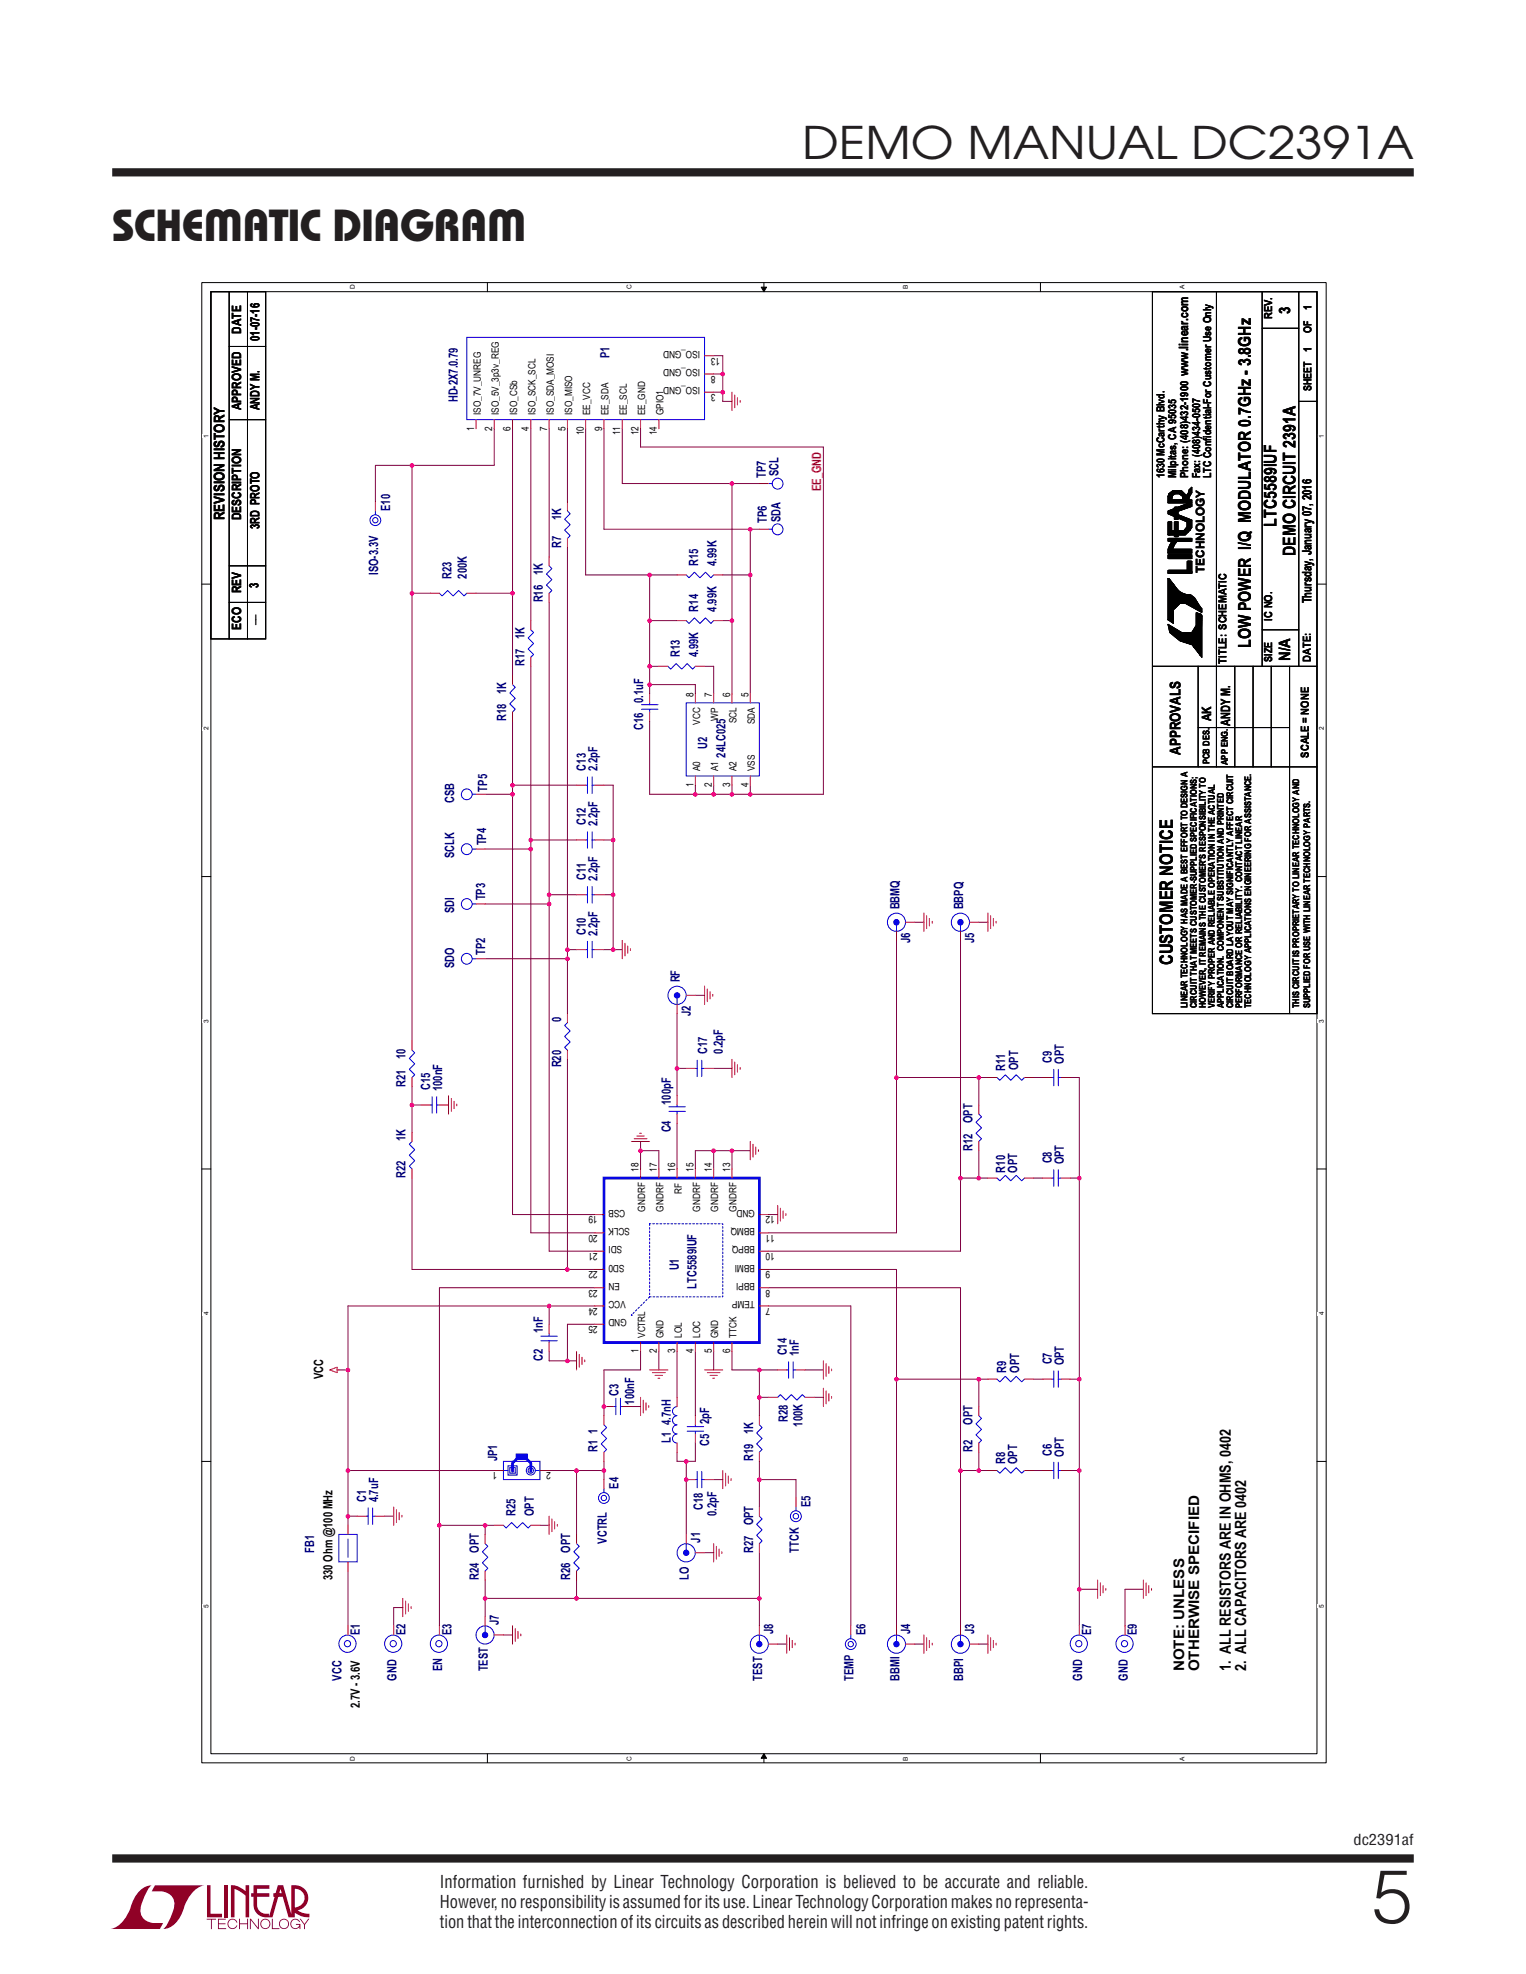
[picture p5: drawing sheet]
<svg xmlns="http://www.w3.org/2000/svg" width="216mm" height="279mm" viewBox="0 0 216 279" stroke-linecap="round" stroke-linejoin="round" font-family="sans-serif">
<defs><g id="words">
<text font-size="10.6" fill="#231f20" x="194.1" y="272.2">5</text>
<g font-size="6.3" fill="#231f20">
<text x="113.5" y="22.5">DEMO MANUAL DC2391A</text>
<text x="15.9" y="34.1">SCHEMATIC DIAGRAM</text>
</g>
<text font-size="2.6" x="165.9" y="136.6" transform="rotate(-90 165.9 136.6)">CUSTOMER NOTICE</text>
<g font-size="2.5" fill="#231f20">
<text x="62.2" y="267.2">Information furnished by Linear Technology Corporation is believed to be accurate and reliable.</text>
<text x="62.2" y="270.1">However, no responsibility is assumed for its use. Linear Technology Corporation makes no representa-</text>
<text x="62.2" y="272.9">tion that the interconnection of its circuits as described herein will not infringe on existing patent rights.</text>
</g>
<g font-size="2.4">
<text x="180.6" y="74.5" transform="rotate(-90 180.6 74.5)">LTC5589IUF</text>
<text x="183.3" y="78.7" transform="rotate(-90 183.3 78.7)">DEMO CIRCUIT 2391A</text>
<text x="177" y="91.7" transform="rotate(-90 177 91.7)">LOW POWER I/Q MODULATOR 0.7GHz - 3.8GHz</text>
</g>
<g font-size="2.2">
<text x="182.5" y="44.4" transform="rotate(-90 182.5 44.4)">3</text>
<text x="182.5" y="93.5" transform="rotate(-90 182.5 93.5)">N/A</text>
<text x="174.1" y="236.6" transform="rotate(-90 174.1 236.6)">1. ALL RESISTORS ARE IN OHMS, 0402</text>
<text x="176.3" y="236.6" transform="rotate(-90 176.3 236.6)">2. ALL CAPACITORS ARE 0402</text>
</g>
<g font-size="2.1">
<text x="31.7" y="73.6" transform="rotate(-90 31.7 73.6)">REVISION HISTORY</text>
<text x="167" y="106.9" transform="rotate(-90 167 106.9)">APPROVALS</text>
<text x="167.6" y="236.6" transform="rotate(-90 167.6 236.6)">NOTE: UNLESS</text>
<text x="169.7" y="236.6" transform="rotate(-90 169.7 236.6)">OTHERWISE SPECIFIED</text>
</g>
<text font-size="2.1" fill="#231f20" x="191.5" y="261.2">dc2391af</text>
<g font-size="1.8">
<text x="34.1" y="47.2" transform="rotate(-90 34.1 47.2)">DATE</text>
<text x="36.7" y="48.3" transform="rotate(-90 36.7 48.3)">01-07-16</text>
<text x="168.1" y="53.2" transform="rotate(-90 168.1 53.2)">www.linear.com</text>
<text x="34.1" y="58.1" transform="rotate(-90 34.1 58.1)">APPROVED</text>
<text x="36.7" y="58.1" transform="rotate(-90 36.7 58.1)">ANDY M.</text>
<text x="34.1" y="73.6" transform="rotate(-90 34.1 73.6)">DESCRIPTION</text>
<text x="36.7" y="74.9" transform="rotate(-90 36.7 74.9)">3RD PROTO</text>
<text x="34.1" y="84" transform="rotate(-90 34.1 84)">REV</text>
<text x="36.6" y="83.2" transform="rotate(-90 36.6 83.2)">3</text>
<text x="34.1" y="89.1" transform="rotate(-90 34.1 89.1)">ECO</text>
<text x="185.6" y="85.4" transform="rotate(-90 185.6 85.4)">Thursday, January 07, 2016</text>
<text x="171.3" y="102.1" transform="rotate(-90 171.3 102.1)">AK</text>
<text x="174.1" y="102.7" transform="rotate(-90 174.1 102.7)">ANDY M.</text>
<text x="45.7" y="195.2" transform="rotate(-90 45.7 195.2)">VCC</text>
<text x="47" y="223.6" transform="rotate(-90 47 223.6)">330 Ohm @100 MHz</text>
<text x="50.9" y="241.8" transform="rotate(-90 50.9 241.8)">2.7V - 3.6V</text>
</g>
<g font-size="1.8" fill="#000080">
<text x="86.2" y="50.7" transform="rotate(-90 86.2 50.7)">P1</text>
<text x="64.8" y="56.9" transform="rotate(-90 64.8 56.9)">HD-2X7.0.79</text>
<text x="108.4" y="67.7" transform="rotate(-90 108.4 67.7)">TP7</text>
<text x="110.2" y="67.4" transform="rotate(-90 110.2 67.4)">SCL</text>
<text x="55.2" y="72.3" transform="rotate(-90 55.2 72.3)">E10</text>
<text x="79.4" y="77.5" transform="rotate(-90 79.4 77.5)">R7</text>
<text x="79.4" y="73.6" transform="rotate(-90 79.4 73.6)">1K</text>
<text x="108.5" y="74" transform="rotate(-90 108.5 74)">TP6</text>
<text x="110.4" y="73.9" transform="rotate(-90 110.4 73.9)">SDA</text>
<text x="53.5" y="81.4" transform="rotate(-90 53.5 81.4)">ISO-3.3V</text>
<text x="63.9" y="81.9" transform="rotate(-90 63.9 81.9)">R23</text>
<text x="66.1" y="81.9" transform="rotate(-90 66.1 81.9)">200K</text>
<text x="76.8" y="81.4" transform="rotate(-90 76.8 81.4)">1K</text>
<text x="98.8" y="80.1" transform="rotate(-90 98.8 80.1)">R15</text>
<text x="101.4" y="80.1" transform="rotate(-90 101.4 80.1)">4.99K</text>
<text x="76.8" y="85.3" transform="rotate(-90 76.8 85.3)">R16</text>
<text x="98.8" y="86.6" transform="rotate(-90 98.8 86.6)">R14</text>
<text x="101.4" y="86.6" transform="rotate(-90 101.4 86.6)">4.99K</text>
<text x="74.2" y="94.3" transform="rotate(-90 74.2 94.3)">R17</text>
<text x="74.2" y="90.4" transform="rotate(-90 74.2 90.4)">1K</text>
<text x="96.2" y="93" transform="rotate(-90 96.2 93)">R13</text>
<text x="98.8" y="93" transform="rotate(-90 98.8 93)">4.99K</text>
<text x="71.6" y="98.2" transform="rotate(-90 71.6 98.2)">1K</text>
<text x="91" y="99.5" transform="rotate(-90 91 99.5)">0.1uF</text>
<text x="71.6" y="102.1" transform="rotate(-90 71.6 102.1)">R18</text>
<text x="91" y="103.4" transform="rotate(-90 91 103.4)">C16</text>
<text x="100.1" y="106" transform="rotate(-90 100.1 106)">U2</text>
<text x="102.7" y="107.2" transform="rotate(-90 102.7 107.2)">24LC025</text>
<text x="64.2" y="113.7" transform="rotate(-90 64.2 113.7)">CSB</text>
<text x="68.9" y="112" transform="rotate(-90 68.9 112)">TP5</text>
<text x="82.9" y="109.1" transform="rotate(-90 82.9 109.1)">C13</text>
<text x="84.5" y="109.2" transform="rotate(-90 84.5 109.2)">2.2pF</text>
<text x="68.8" y="119.7" transform="rotate(-90 68.8 119.7)">TP4</text>
<text x="82.9" y="116.8" transform="rotate(-90 82.9 116.8)">C12</text>
<text x="84.5" y="116.9" transform="rotate(-90 84.5 116.9)">2.2pF</text>
<text x="64.2" y="121.5" transform="rotate(-90 64.2 121.5)">SCLK</text>
<text x="82.9" y="124.6" transform="rotate(-90 82.9 124.6)">C11</text>
<text x="84.5" y="124.7" transform="rotate(-90 84.5 124.7)">2.2pF</text>
<text x="64.2" y="129.2" transform="rotate(-90 64.2 129.2)">SDI</text>
<text x="68.6" y="127.4" transform="rotate(-90 68.6 127.4)">TP3</text>
<text x="127.2" y="128.7" transform="rotate(-90 127.2 128.7)">BBMQ</text>
<text x="136.3" y="128.7" transform="rotate(-90 136.3 128.7)">BBPQ</text>
<text x="64.2" y="137" transform="rotate(-90 64.2 137)">SDO</text>
<text x="68.6" y="135.2" transform="rotate(-90 68.6 135.2)">TP2</text>
<text x="82.9" y="132.3" transform="rotate(-90 82.9 132.3)">C10</text>
<text x="84.5" y="132.5" transform="rotate(-90 84.5 132.5)">2.2pF</text>
<text x="128.8" y="133.5" transform="rotate(-90 128.8 133.5)">J6</text>
<text x="137.8" y="133.5" transform="rotate(-90 137.8 133.5)">J5</text>
<text x="96.2" y="139.1" transform="rotate(-90 96.2 139.1)">RF</text>
<text x="97.7" y="143.9" transform="rotate(-90 97.7 143.9)">J2</text>
<text x="57.4" y="149.9" transform="rotate(-90 57.4 149.9)">10</text>
<text x="79.4" y="144.6" transform="rotate(-90 79.4 144.6)">0</text>
<text x="100.1" y="149.1" transform="rotate(-90 100.1 149.1)">C17</text>
<text x="102.3" y="149.1" transform="rotate(-90 102.3 149.1)">0.2pF</text>
<text x="57.4" y="153.8" transform="rotate(-90 57.4 153.8)">R21</text>
<text x="60.9" y="154.3" transform="rotate(-90 60.9 154.3)">C15</text>
<text x="62.6" y="154.5" transform="rotate(-90 62.6 154.5)">100nF</text>
<text x="79.4" y="151.1" transform="rotate(-90 79.4 151.1)">R20</text>
<text x="142.2" y="151.6" transform="rotate(-90 142.2 151.6)">R11</text>
<text x="144.1" y="151.5" transform="rotate(-90 144.1 151.5)">OPT</text>
<text x="148.8" y="150.5" transform="rotate(-90 148.8 150.5)">C9</text>
<text x="150.5" y="150.6" transform="rotate(-90 150.5 150.6)">OPT</text>
<text x="57.4" y="161.6" transform="rotate(-90 57.4 161.6)">1K</text>
<text x="94.9" y="160.3" transform="rotate(-90 94.9 160.3)">C4</text>
<text x="94.9" y="156.4" transform="rotate(-90 94.9 156.4)">100pF</text>
<text x="137.6" y="159" transform="rotate(-90 137.6 159)">OPT</text>
<text x="57.4" y="166.7" transform="rotate(-90 57.4 166.7)">R22</text>
<text x="137.6" y="162.9" transform="rotate(-90 137.6 162.9)">R12</text>
<text x="142.2" y="166" transform="rotate(-90 142.2 166)">R10</text>
<text x="143.9" y="166" transform="rotate(-90 143.9 166)">OPT</text>
<text x="148.8" y="164.7" transform="rotate(-90 148.8 164.7)">C8</text>
<text x="150.5" y="164.8" transform="rotate(-90 150.5 164.8)">OPT</text>
<text x="96.1" y="179.8" transform="rotate(-90 96.1 179.8)">U1</text>
<text x="98.5" y="182.4" transform="rotate(-90 98.5 182.4)">LTC5589IUF</text>
<text x="76.8" y="188.7" transform="rotate(-90 76.8 188.7)">1nF</text>
<text x="111.3" y="191.8" transform="rotate(-90 111.3 191.8)">C14</text>
<text x="113" y="192" transform="rotate(-90 113 192)">1nF</text>
<text x="76.8" y="192.6" transform="rotate(-90 76.8 192.6)">C2</text>
<text x="87.5" y="197.5" transform="rotate(-90 87.5 197.5)">C3</text>
<text x="142.4" y="194.3" transform="rotate(-90 142.4 194.3)">R9</text>
<text x="144.2" y="194.3" transform="rotate(-90 144.2 194.3)">OPT</text>
<text x="148.8" y="193.1" transform="rotate(-90 148.8 193.1)">C7</text>
<text x="150.5" y="193.3" transform="rotate(-90 150.5 193.3)">OPT</text>
<text x="89.7" y="198.8" transform="rotate(-90 89.7 198.8)">100nF</text>
<text x="100.3" y="201.5" transform="rotate(-90 100.3 201.5)">2pF</text>
<text x="106.5" y="203" transform="rotate(-90 106.5 203)">1K</text>
<text x="111.5" y="201.3" transform="rotate(-90 111.5 201.3)">R28</text>
<text x="113.5" y="201.9" transform="rotate(-90 113.5 201.9)">100K</text>
<text x="137.6" y="201.7" transform="rotate(-90 137.6 201.7)">OPT</text>
<text x="70.3" y="206.8" transform="rotate(-90 70.3 206.8)">JP1</text>
<text x="84.5" y="205.5" transform="rotate(-90 84.5 205.5)">R1 1</text>
<text x="94.9" y="204.2" transform="rotate(-90 94.9 204.2)">L1 4.7nH</text>
<text x="100.3" y="204.6" transform="rotate(-90 100.3 204.6)">C5</text>
<text x="106.5" y="206.8" transform="rotate(-90 106.5 206.8)">R19</text>
<text x="137.6" y="205.5" transform="rotate(-90 137.6 205.5)">R2</text>
<text x="142.2" y="207.2" transform="rotate(-90 142.2 207.2)">R8</text>
<text x="143.9" y="207.2" transform="rotate(-90 143.9 207.2)">OPT</text>
<text x="148.8" y="206.1" transform="rotate(-90 148.8 206.1)">C6</text>
<text x="150.5" y="206.2" transform="rotate(-90 150.5 206.2)">OPT</text>
<text x="51.8" y="212.5" transform="rotate(-90 51.8 212.5)">C1</text>
<text x="53.5" y="212.7" transform="rotate(-90 53.5 212.7)">4.7uF</text>
<text x="72.9" y="214.6" transform="rotate(-90 72.9 214.6)">R25</text>
<text x="75.5" y="214.6" transform="rotate(-90 75.5 214.6)">OPT</text>
<text x="87.5" y="210.7" transform="rotate(-90 87.5 210.7)">E4</text>
<text x="99.4" y="213.7" transform="rotate(-90 99.4 213.7)">C18</text>
<text x="101.4" y="214.6" transform="rotate(-90 101.4 214.6)">0.2pF</text>
<text x="106.5" y="215.9" transform="rotate(-90 106.5 215.9)">OPT</text>
<text x="114.7" y="213.3" transform="rotate(-90 114.7 213.3)">E5</text>
<text x="44.5" y="219.8" transform="rotate(-90 44.5 219.8)">FB1</text>
<text x="67.7" y="219.8" transform="rotate(-90 67.7 219.8)">OPT</text>
<text x="80.7" y="219.8" transform="rotate(-90 80.7 219.8)">OPT</text>
<text x="85.8" y="218.5" transform="rotate(-90 85.8 218.5)">VCTRL</text>
<text x="99" y="218.4" transform="rotate(-90 99 218.4)">J1</text>
<text x="106.5" y="219.8" transform="rotate(-90 106.5 219.8)">R27</text>
<text x="113" y="219.8" transform="rotate(-90 113 219.8)">TTCK</text>
<text x="67.7" y="223.6" transform="rotate(-90 67.7 223.6)">R24</text>
<text x="80.7" y="223.6" transform="rotate(-90 80.7 223.6)">R26</text>
<text x="97.5" y="223.6" transform="rotate(-90 97.5 223.6)">LO</text>
<text x="50.9" y="231.4" transform="rotate(-90 50.9 231.4)">E1</text>
<text x="57.4" y="231.4" transform="rotate(-90 57.4 231.4)">E2</text>
<text x="63.9" y="231.4" transform="rotate(-90 63.9 231.4)">E3</text>
<text x="70.6" y="230" transform="rotate(-90 70.6 230)">J7</text>
<text x="109.4" y="231.3" transform="rotate(-90 109.4 231.3)">J8</text>
<text x="122.4" y="231.4" transform="rotate(-90 122.4 231.4)">E6</text>
<text x="128.8" y="231.3" transform="rotate(-90 128.8 231.3)">J4</text>
<text x="137.8" y="231.3" transform="rotate(-90 137.8 231.3)">J3</text>
<text x="154.4" y="231.4" transform="rotate(-90 154.4 231.4)">E7</text>
<text x="160.9" y="231.4" transform="rotate(-90 160.9 231.4)">E9</text>
<text x="48.3" y="237.9" transform="rotate(-90 48.3 237.9)">VCC</text>
<text x="56.1" y="237.9" transform="rotate(-90 56.1 237.9)">GND</text>
<text x="62.6" y="236.6" transform="rotate(-90 62.6 236.6)">EN</text>
<text x="69" y="236.6" transform="rotate(-90 69 236.6)">TEST</text>
<text x="107.8" y="237.9" transform="rotate(-90 107.8 237.9)">TEST</text>
<text x="120.8" y="237.9" transform="rotate(-90 120.8 237.9)">TEMP</text>
<text x="127.2" y="237.9" transform="rotate(-90 127.2 237.9)">BBMI</text>
<text x="136.3" y="237.9" transform="rotate(-90 136.3 237.9)">BBPI</text>
<text x="153.1" y="237.9" transform="rotate(-90 153.1 237.9)">GND</text>
<text x="159.6" y="237.9" transform="rotate(-90 159.6 237.9)">GND</text>
</g>
<text font-size="1.8" fill="#f00" x="116.2" y="69.5" transform="rotate(-90 116.2 69.5)">EE_GND</text>
<text font-size="1.7" x="170.4" y="81.1" transform="rotate(-90 170.4 81.1)">TECHNOLOGY</text>
<g font-size="1.5">
<text x="180" y="45.2" transform="rotate(-90 180 45.2)">REV.</text>
<text x="185.6" y="47.1" transform="rotate(-90 185.6 47.1)">OF</text>
<text x="185.6" y="43.9" transform="rotate(-90 185.6 43.9)">1</text>
<text x="185.6" y="49.8" transform="rotate(-90 185.6 49.8)">1</text>
<text x="185.6" y="55.4" transform="rotate(-90 185.6 55.4)">SHEET</text>
<text x="164.7" y="67.7" transform="rotate(-90 164.7 67.7)">1630 McCarthy Blvd.</text>
<text x="166.4" y="67.7" transform="rotate(-90 166.4 67.7)">Milpitas, CA 95035</text>
<text x="168.1" y="67.7" transform="rotate(-90 168.1 67.7)">Phone: (408)432-1900</text>
<text x="169.8" y="67.7" transform="rotate(-90 169.8 67.7)">Fax: (408)434-0507</text>
<text x="171.3" y="67.7" transform="rotate(-90 171.3 67.7)">LTC Confidential-For Customer Use Only</text>
<text x="36" y="88.5" transform="rotate(-90 36 88.5)">__</text>
<text x="180" y="87.8" transform="rotate(-90 180 87.8)">IC NO.</text>
<text x="173.5" y="93.9" transform="rotate(-90 173.5 93.9)">TITLE: SCHEMATIC</text>
<text x="180" y="93.7" transform="rotate(-90 180 93.7)">SIZE</text>
<text x="185.4" y="93.7" transform="rotate(-90 185.4 93.7)">DATE:</text>
<text x="185.2" y="107.2" transform="rotate(-90 185.2 107.2)">SCALE = NONE</text>
</g>
<g font-size="1.4">
<text x="99" y="52.3" transform="rotate(-180 99 52.3)">ISO_GND</text>
<text x="99" y="49.7" transform="rotate(-180 99 49.7)">ISO_GND</text>
<text x="101.2" y="53.2" transform="rotate(-180 101.2 53.2)">8</text>
<text x="101.9" y="50.6" transform="rotate(-180 101.9 50.6)">13</text>
<text x="68" y="58.8" transform="rotate(-90 68 58.8)">ISO_7V_UNREG</text>
<text x="70.6" y="58.8" transform="rotate(-90 70.6 58.8)">ISO_5V_3p3v_REG</text>
<text x="73.2" y="58.8" transform="rotate(-90 73.2 58.8)">ISO_CSb</text>
<text x="75.8" y="58.8" transform="rotate(-90 75.8 58.8)">ISO_SCK_SCL</text>
<text x="78.4" y="58.8" transform="rotate(-90 78.4 58.8)">ISO_SDA_MOSI</text>
<text x="80.9" y="58.8" transform="rotate(-90 80.9 58.8)">ISO_MISO</text>
<text x="83.5" y="58.8" transform="rotate(-90 83.5 58.8)">EE_VCC</text>
<text x="86.1" y="58.8" transform="rotate(-90 86.1 58.8)">EE_SDA</text>
<text x="88.7" y="58.8" transform="rotate(-90 88.7 58.8)">EE_SCL</text>
<text x="91.3" y="58.8" transform="rotate(-90 91.3 58.8)">EE_GND</text>
<text x="93.9" y="58.8" transform="rotate(-90 93.9 58.8)">GPIO1</text>
<text x="99" y="54.8" transform="rotate(-180 99 54.8)">ISO_GND</text>
<text x="101.2" y="55.8" transform="rotate(-180 101.2 55.8)">3</text>
<text x="67.1" y="60.9" transform="rotate(-90 67.1 60.9)">1</text>
<text x="69.6" y="60.9" transform="rotate(-90 69.6 60.9)">2</text>
<text x="72.2" y="60.9" transform="rotate(-90 72.2 60.9)">6</text>
<text x="74.8" y="60.9" transform="rotate(-90 74.8 60.9)">4</text>
<text x="77.4" y="60.9" transform="rotate(-90 77.4 60.9)">7</text>
<text x="80" y="60.9" transform="rotate(-90 80 60.9)">5</text>
<text x="82.6" y="61.6" transform="rotate(-90 82.6 61.6)">10</text>
<text x="85.2" y="60.9" transform="rotate(-90 85.2 60.9)">9</text>
<text x="87.8" y="61.6" transform="rotate(-90 87.8 61.6)">11</text>
<text x="90.4" y="61.6" transform="rotate(-90 90.4 61.6)">12</text>
<text x="92.9" y="61.6" transform="rotate(-90 92.9 61.6)">14</text>
<text x="98.1" y="98.6" transform="rotate(-90 98.1 98.6)">8</text>
<text x="100.7" y="98.6" transform="rotate(-90 100.7 98.6)">7</text>
<text x="101.6" y="102" transform="rotate(-90 101.6 102)">WP</text>
<text x="103.3" y="98.6" transform="rotate(-90 103.3 98.6)">6</text>
<text x="105.9" y="98.6" transform="rotate(-90 105.9 98.6)">5</text>
<text x="99" y="102.6" transform="rotate(-90 99 102.6)">VCC</text>
<text x="104.2" y="102.4" transform="rotate(-90 104.2 102.4)">SCL</text>
<text x="106.8" y="102.5" transform="rotate(-90 106.8 102.5)">SDA</text>
<text x="98.1" y="111.4" transform="rotate(-90 98.1 111.4)">1</text>
<text x="99" y="109.2" transform="rotate(-90 99 109.2)">A0</text>
<text x="100.7" y="111.4" transform="rotate(-90 100.7 111.4)">2</text>
<text x="101.6" y="109.2" transform="rotate(-90 101.6 109.2)">A1</text>
<text x="103.3" y="111.4" transform="rotate(-90 103.3 111.4)">3</text>
<text x="104.2" y="109.2" transform="rotate(-90 104.2 109.2)">A2</text>
<text x="105.9" y="111.4" transform="rotate(-90 105.9 111.4)">4</text>
<text x="106.8" y="109.2" transform="rotate(-90 106.8 109.2)">VSS</text>
<text x="90.4" y="165.8" transform="rotate(-90 90.4 165.8)">18</text>
<text x="92.9" y="165.8" transform="rotate(-90 92.9 165.8)">17</text>
<text x="95.5" y="165.8" transform="rotate(-90 95.5 165.8)">16</text>
<text x="98.1" y="165.8" transform="rotate(-90 98.1 165.8)">15</text>
<text x="100.7" y="165.8" transform="rotate(-90 100.7 165.8)">14</text>
<text x="103.3" y="165.8" transform="rotate(-90 103.3 165.8)">13</text>
<text x="84.5" y="172.2" transform="rotate(-180 84.5 172.2)">19</text>
<text x="88.5" y="171.2" transform="rotate(-180 88.5 171.2)">CSB</text>
<text x="89.1" y="173.8" transform="rotate(-180 89.1 173.8)">SCLK</text>
<text x="91.3" y="171.5" transform="rotate(-90 91.3 171.5)">GNDRF</text>
<text x="93.9" y="171.5" transform="rotate(-90 93.9 171.5)">GNDRF</text>
<text x="96.5" y="168.9" transform="rotate(-90 96.5 168.9)">RF</text>
<text x="99" y="171.5" transform="rotate(-90 99 171.5)">GNDRF</text>
<text x="101.6" y="171.5" transform="rotate(-90 101.6 171.5)">GNDRF</text>
<text x="104.2" y="171.5" transform="rotate(-90 104.2 171.5)">GNDRF</text>
<text x="106.8" y="173.8" transform="rotate(-180 106.8 173.8)">BBMQ</text>
<text x="106.8" y="171.2" transform="rotate(-180 106.8 171.2)">GND</text>
<text x="109.6" y="172.2" transform="rotate(-180 109.6 172.2)">12</text>
<text x="84.5" y="174.8" transform="rotate(-180 84.5 174.8)">20</text>
<text x="84.5" y="177.4" transform="rotate(-180 84.5 177.4)">21</text>
<text x="84.5" y="180" transform="rotate(-180 84.5 180)">22</text>
<text x="88" y="176.4" transform="rotate(-180 88 176.4)">SDI</text>
<text x="88.3" y="179" transform="rotate(-180 88.3 179)">SD0</text>
<text x="106.8" y="179" transform="rotate(-180 106.8 179)">BBMI</text>
<text x="106.8" y="176.4" transform="rotate(-180 106.8 176.4)">BBPQ</text>
<text x="109" y="180" transform="rotate(-180 109 180)">9</text>
<text x="109.6" y="177.4" transform="rotate(-180 109.6 177.4)">10</text>
<text x="109.6" y="174.8" transform="rotate(-180 109.6 174.8)">11</text>
<text x="84.5" y="185.1" transform="rotate(-180 84.5 185.1)">24</text>
<text x="84.5" y="182.5" transform="rotate(-180 84.5 182.5)">23</text>
<text x="87.7" y="181.6" transform="rotate(-180 87.7 181.6)">EN</text>
<text x="88.5" y="184.2" transform="rotate(-180 88.5 184.2)">VCC</text>
<text x="106.8" y="184.2" transform="rotate(-180 106.8 184.2)">TEMP</text>
<text x="106.8" y="181.6" transform="rotate(-180 106.8 181.6)">BBPI</text>
<text x="109" y="185.1" transform="rotate(-180 109 185.1)">7</text>
<text x="109" y="182.5" transform="rotate(-180 109 182.5)">8</text>
<text x="84.5" y="187.7" transform="rotate(-180 84.5 187.7)">25</text>
<text x="88.7" y="186.8" transform="rotate(-180 88.7 186.8)">GND</text>
<text x="90.4" y="191.6" transform="rotate(-90 90.4 191.6)">1</text>
<text x="91.3" y="189.4" transform="rotate(-90 91.3 189.4)">VCTRL</text>
<text x="92.9" y="191.6" transform="rotate(-90 92.9 191.6)">2</text>
<text x="93.9" y="189.4" transform="rotate(-90 93.9 189.4)">GND</text>
<text x="95.5" y="191.6" transform="rotate(-90 95.5 191.6)">3</text>
<text x="96.5" y="189.4" transform="rotate(-90 96.5 189.4)">LOL</text>
<text x="98.1" y="191.6" transform="rotate(-90 98.1 191.6)">4</text>
<text x="99" y="189.4" transform="rotate(-90 99 189.4)">LOC</text>
<text x="100.7" y="191.6" transform="rotate(-90 100.7 191.6)">5</text>
<text x="101.6" y="189.4" transform="rotate(-90 101.6 189.4)">GND</text>
<text x="103.3" y="191.6" transform="rotate(-90 103.3 191.6)">6</text>
<text x="104.2" y="189.4" transform="rotate(-90 104.2 189.4)">TTCK</text>
<text x="70.3" y="208.4" transform="rotate(-180 70.3 208.4)">1</text>
<text x="77.9" y="208.4" transform="rotate(-180 77.9 208.4)">2</text>
</g>
<g font-size="1.3">
<text x="171.1" y="108.2" transform="rotate(-90 171.1 108.2)">PCB DES.</text>
<text x="173.7" y="108.3" transform="rotate(-90 173.7 108.3)">APP ENG.</text>
<text x="168" y="142.7" transform="rotate(-90 168 142.7)">LINEAR TECHNOLOGY HAS MADE A BEST EFFORT TO DESIGN A</text>
<text x="169.3" y="142.7" transform="rotate(-90 169.3 142.7)">CIRCUIT THAT MEETS CUSTOMER-SUPPLIED SPECIFICATIONS;</text>
<text x="170.6" y="142.7" transform="rotate(-90 170.6 142.7)">HOWEVER, IT REMAINS THE CUSTOMER'S RESPONSIBILITY TO</text>
<text x="171.9" y="142.7" transform="rotate(-90 171.9 142.7)">VERIFY PROPER AND RELIABLE OPERATION IN THE ACTUAL</text>
<text x="173.2" y="142.7" transform="rotate(-90 173.2 142.7)">APPLICATION. COMPONENT SUBSTITUTION AND PRINTED</text>
<text x="174.5" y="142.7" transform="rotate(-90 174.5 142.7)">CIRCUIT BOARD LAYOUT MAY SIGNIFICANTLY AFFECT CIRCUIT</text>
<text x="175.7" y="142.7" transform="rotate(-90 175.7 142.7)">PERFORMANCE OR RELIABILITY. CONTACT LINEAR</text>
<text x="177" y="142.7" transform="rotate(-90 177 142.7)">TECHNOLOGY APPLICATIONS ENGINEERING FOR ASSISTANCE.</text>
<text x="183.8" y="142.7" transform="rotate(-90 183.8 142.7)">THIS CIRCUIT IS PROPRIETARY TO LINEAR TECHNOLOGY AND</text>
<text x="185.4" y="142.7" transform="rotate(-90 185.4 142.7)">SUPPLIED FOR USE WITH LINEAR TECHNOLOGY PARTS.</text>
</g>
<g font-size=".9">
<text x="50.2" y="41" transform="rotate(-90 50.2 41)">D</text>
<text x="89.3" y="41" transform="rotate(-90 89.3 41)">C</text>
<text x="128.5" y="41" transform="rotate(-90 128.5 41)">B</text>
<text x="167.6" y="41" transform="rotate(-90 167.6 41)">A</text>
<text x="29.5" y="62" transform="rotate(-90 29.5 62)">1</text>
<text x="187.3" y="62" transform="rotate(-90 187.3 62)">1</text>
<text x="29.5" y="103.4" transform="rotate(-90 29.5 103.4)">2</text>
<text x="187.3" y="103.4" transform="rotate(-90 187.3 103.4)">2</text>
<text x="29.5" y="144.8" transform="rotate(-90 29.5 144.8)">3</text>
<text x="187.3" y="144.8" transform="rotate(-90 187.3 144.8)">3</text>
<text x="29.5" y="186.2" transform="rotate(-90 29.5 186.2)">4</text>
<text x="187.3" y="186.2" transform="rotate(-90 187.3 186.2)">4</text>
<text x="29.5" y="227.5" transform="rotate(-90 29.5 227.5)">5</text>
<text x="187.3" y="227.5" transform="rotate(-90 187.3 227.5)">5</text>
<text x="50.2" y="249.2" transform="rotate(-90 50.2 249.2)">D</text>
<text x="89.3" y="249.2" transform="rotate(-90 89.3 249.2)">C</text>
<text x="128.5" y="249.2" transform="rotate(-90 128.5 249.2)">B</text>
<text x="167.6" y="249.2" transform="rotate(-90 167.6 249.2)">A</text>
</g>
</g></defs>
<g fill="#900126">
<path d="M29.3 266.8h.5v4.1h1.6v.5h-2.1z"/>
<path d="M20 267.4a2.28 2.28 0 0 1 1.5-.5 2.45 2.45 0 0 0-1 1.3l-.4 1.2a1.87 1.87 0 0 0 1.6 2.8h1.4l-.5 .8h-7a4.2 4.2 0 0 0 2.8-2.9 5.1 5.1 0 0 1 1.6-2.7z"/>
<path d="M21.9 266.9h7a4.2 4.2 0 0 0-2.8 2.8 4.1 4.1 0 0 1-2.5 3.3h-.5a2.45 2.45 0 0 0 .9-1.4l.5-1.1a1.87 1.87 0 0 0-1.6-2.8h-1.4z"/>
<path d="M31.8 266.8h.5v4.6h-.5z"/>
<path d="M32.7 266.8a2.92 2.92 0 0 1 2 .9v-.9h.5v4.6h-.5v-3.1l-.8-.6-.7-.3v4h-.5z"/>
<path d="M29.3 271.6h1.3v.1h-.6v1.3h-.2v-1.3h-.5z"/>
<path d="M30.8 271.6h1.2v.1h-1v.5h.9v.2h-.9v.5h1v.1h-1.2z"/>
<path d="M33.8 271.6h.2v.6h1v-.6h.1v1.4h-.1v-.6h-1v.6h-.2z"/>
<path d="M35.4 271.6h.1l1 1.2v-1.2h.1v1.4h-.1l-1-1.2v1.2h-.1z"/>
<path d="M38.5 271.6h.1v1.3h.9v.1h-1z"/>
<path d="M42.4 271.6h.1l.6 .7 .5-.7h.2l-.7 .8v.6h-.1v-.6z"/>
<path d="M35.9 266.8h2.2v.5h-1.7v.7h1.7v.5h-1.7v1.1a1.32 1.32 0 0 0 1.6 1.3v.5l1.3-4.6h.8l1.1 4.1v-4.1a1.86 1.86 0 0 1 2.1 .8 1.86 1.86 0 0 1-.1 2.1l-.4 .4-.7 .3 .7 .4 1 .1v.5a3.2 3.2 0 0 1-2.3-.8v-.6a1.34 1.34 0 0 0 1.6-1.2 1.34 1.34 0 0 0-1.4-1.5v4.1h-.9l-.8-2.9h-1.3v-.5h1.2l-.2-.7-1.1 4.1a2.25 2.25 0 0 1-2.5-.9l-.2-.9v-1.1h-.4v-.5h.4z"/>
<path d="M37 271.8a.72 .72 0 0 1 1.2 .1 .72 .72 0 0 1-.4 1.1 .72 .72 0 0 1-1-.7h.2a.59 .59 0 0 0 .8 .5 .59 .59 0 0 0 .2-.9 .59 .59 0 0 0-1 .2v.2h-.2z"/>
<path d="M39.7 271.8a.72 .72 0 0 1 1.1 .1 .72 .72 0 0 1-.4 1.1 .72 .72 0 0 1-.9-.7h.1a.59 .59 0 0 0 .8 .5 .59 .59 0 0 0 .2-.9 .59 .59 0 0 0-1 .2v.2h-.1z"/>
<path d="M41.3 271.8a.72 .72 0 0 1 1.2 .2h-.2a.59 .59 0 0 0-.9-.1 .59 .59 0 0 0 .1 .9 .59 .59 0 0 0 .9-.4h-.5v-.1h.6v.7h-.1v-.3a.73 .73 0 0 1-1.1 .2 .73 .73 0 0 1 0-1.1z"/>
<path d="M32.4 271.8a.71 .71 0 0 1 1.2 .3h-.1a.59 .59 0 0 0-.9-.3 .59 .59 0 0 0-.1 1 .59 .59 0 0 0 .9-.3h.2a.73 .73 0 0 1-1.1 .4 .73 .73 0 0 1-.1-1.1z"/>
</g>
<path d="M15.9 24.4h184.1M15.9 263h184.1" fill="none" stroke="#231f20" stroke-width="1.2" stroke-linecap="butt"/>
<path d="M28.5 40h159.1v209.5h-159.1zM29.8 41.3h156.5v206.9h-156.5z" fill="none" stroke="#000" stroke-width=".14"/>
<g fill="#fff">
<path d="M28.7 227h1v.5h-1z"/>
<path d="M186.5 227h1v.5h-1z"/>
</g>
<path d="M28.5 206.9h1.3M186.3 206.9h1.3" fill="none" stroke="#000" stroke-width=".14"/>
<g fill="#fff">
<path d="M28.7 185.7h1v.5h-1z"/>
<path d="M186.5 185.7h1v.5h-1z"/>
</g>
<path d="M28.5 165.5h1.3M186.3 165.5h1.3" fill="none" stroke="#000" stroke-width=".14"/>
<g fill="#fff">
<path d="M28.7 144.3h1v.5h-1z"/>
<path d="M186.5 144.3h1v.5h-1z"/>
</g>
<path d="M28.5 124.1h1.3M186.3 124.1h1.3" fill="none" stroke="#000" stroke-width=".14"/>
<g fill="#fff">
<path d="M28.7 102.9h1v.5h-1z"/>
<path d="M186.5 102.9h1v.5h-1z"/>
</g>
<path d="M28.5 82.7h1.3M186.3 82.7h1.3" fill="none" stroke="#000" stroke-width=".14"/>
<g fill="#fff">
<path d="M28.7 61.5h1v.5h-1z"/>
<path d="M186.5 61.5h1v.5h-1z"/>
<path d="M49.4 248.5h1v.7h-1z"/>
<path d="M49.4 40.3h1v.7h-1z"/>
<path d="M88.5 248.5h1v.7h-1z"/>
<path d="M88.5 40.3h1v.7h-1z"/>
</g>
<path d="M69 40v1.3M69 248.2v1.3" fill="none" stroke="#000" stroke-width=".14"/>
<g fill="#fff">
<path d="M127.6 248.6h1.1v.6h-1.1z"/>
<path d="M127.6 40.4h1.1v.6h-1.1z"/>
</g>
<path d="M108.1 40v1.3M107.7 40.6h.8l-.4 .7zM108.1 248.2l.4 .7h-.8zM108.1 248.2v1.3" fill="none" stroke="#000" stroke-width=".14"/>
<path d="M107.7 40.6h.8l-.4 .7zM108.1 248.2l.4 .7h-.8z" fill="#000"/>
<g fill="#fff">
<path d="M166.8 248.6h1v.6h-1z"/>
<path d="M166.8 40.4h1v.6h-1z"/>
</g>
<path d="M147.2 40v1.3M147.2 248.2v1.3" fill="none" stroke="#000" stroke-width=".14"/>
<path d="M108.7 177.1h27.2M80.3 187.4h3.9M138.5 195.2v3.9M49.2 208.1v6.5" fill="none" stroke="#800040" stroke-width=".14"/>
<circle cx="138.5" cy="195.2" r=".25" fill="#f0f"/>
<circle cx="138.5" cy="195.2" r=".25" fill="none" stroke="#f0f" stroke-width=".14"/>
<path d="M101 162.9h5.2M103.6 162.9v2.5M62.2 182.3h22M90.6 191.3v2.6h-5.2M95.8 191.3v6.5M98.4 191.3v9.1M95.8 205.5v1.3h1.3M98.4 204.2v2.6" fill="none" stroke="#800040" stroke-width=".14"/>
<circle cx="103.6" cy="162.9" r=".25" fill="#f0f"/>
<circle cx="103.6" cy="162.9" r=".25" fill="none" stroke="#f0f" stroke-width=".14"/>
<path d="M101 162.9v2.5M138.5 208.1h1.3" fill="none" stroke="#800040" stroke-width=".14"/>
<circle cx="138.5" cy="208.1" r=".25" fill="#f0f"/>
<circle cx="138.5" cy="208.1" r=".25" fill="none" stroke="#f0f" stroke-width=".14"/>
<path d="M90.6 165.4v-2.5h2.6v2.5M93.2 191.3v2.6M101 191.3v2.6M138.5 195.2h1.3M151.4 208.1h1.3M49.2 222.4v7.7" fill="none" stroke="#800040" stroke-width=".14"/>
<circle cx="90.6" cy="162.9" r=".25" fill="#f0f"/>
<circle cx="90.6" cy="162.9" r=".25" fill="none" stroke="#f0f" stroke-width=".14"/>
<path d="M90.6 161.6v1.3M49.2 214.6h1.3" fill="none" stroke="#800040" stroke-width=".14"/>
<circle cx="49.2" cy="214.6" r=".25" fill="#f0f"/>
<circle cx="49.2" cy="214.6" r=".25" fill="none" stroke="#f0f" stroke-width=".14"/>
<path d="M98.4 140.9h1.3M139.8 152.5h-1.3v3.9M108.7 174.5h18.1M151.4 195.2h1.3M62.2 215.9v14.2M85.4 208.1v1.3M99.7 219.8h1.3M152.7 224.9h2.6" fill="none" stroke="#800040" stroke-width=".14"/>
<circle cx="85.4" cy="208.1" r=".25" fill="#f0f"/>
<circle cx="85.4" cy="208.1" r=".25" fill="none" stroke="#f0f" stroke-width=".14"/>
<path d="M138.5 162.9v3.8h1.3M108.7 184.8h11.7v45.3M49.2 214.6v1.3" fill="none" stroke="#800040" stroke-width=".14"/>
<circle cx="138.5" cy="166.8" r=".25" fill="#f0f"/>
<circle cx="138.5" cy="166.8" r=".25" fill="none" stroke="#f0f" stroke-width=".14"/>
<path d="M135.9 133.1v33.6h2.6M95.8 151.2v3.9M95.8 159v6.4M151.4 152.5h1.3v14.2h-1.3M98.4 162.9v2.5M108.7 171.9h1.3M55.7 227.5v2.6M138.5 232.7h1.3" fill="none" stroke="#800040" stroke-width=".14"/>
<circle cx="135.9" cy="166.8" r=".25" fill="#f0f"/>
<circle cx="135.9" cy="166.8" r=".25" fill="none" stroke="#f0f" stroke-width=".14"/>
<path d="M126.8 152.5h11.7" fill="none" stroke="#800040" stroke-width=".14"/>
<circle cx="138.5" cy="152.5" r=".25" fill="#f0f"/>
<circle cx="138.5" cy="152.5" r=".25" fill="none" stroke="#f0f" stroke-width=".14"/>
<path d="M126.8 152.5v22M98.4 162.9h2.6" fill="none" stroke="#800040" stroke-width=".14"/>
<circle cx="101" cy="162.9" r=".25" fill="#f0f"/>
<circle cx="101" cy="162.9" r=".25" fill="none" stroke="#f0f" stroke-width=".14"/>
<path d="M85.4 193.9v5.2" fill="none" stroke="#800040" stroke-width=".14"/>
<circle cx="85.4" cy="199.1" r=".25" fill="#f0f"/>
<circle cx="85.4" cy="199.1" r=".25" fill="none" stroke="#f0f" stroke-width=".14"/>
<path d="M77.7 192.6h2.6" fill="none" stroke="#800040" stroke-width=".14"/>
<circle cx="80.3" cy="192.6" r=".25" fill="#f0f"/>
<circle cx="80.3" cy="192.6" r=".25" fill="none" stroke="#f0f" stroke-width=".14"/>
<path d="M126.8 133.1v19.4M47.9 193.9h1.3M77.7 184.8v2.6M77.7 191.3v1.3M80.3 192.6h1.3M135.9 208.1v22" fill="none" stroke="#800040" stroke-width=".14"/>
<circle cx="126.8" cy="152.5" r=".25" fill="#f0f"/>
<circle cx="126.8" cy="152.5" r=".25" fill="none" stroke="#f0f" stroke-width=".14"/>
<path d="M152.7 166.7v28.5" fill="none" stroke="#800040" stroke-width=".14"/>
<circle cx="152.7" cy="166.8" r=".25" fill="#f0f"/>
<circle cx="152.7" cy="166.8" r=".25" fill="none" stroke="#f0f" stroke-width=".14"/>
<path d="M152.7 195.2v12.9M152.7 224.9v5.2" fill="none" stroke="#800040" stroke-width=".14"/>
<circle cx="152.7" cy="195.2" r=".25" fill="#f0f"/>
<circle cx="152.7" cy="195.2" r=".25" fill="none" stroke="#f0f" stroke-width=".14"/>
<circle cx="152.7" cy="208.1" r=".25" fill="#f0f"/>
<circle cx="152.7" cy="208.1" r=".25" fill="none" stroke="#f0f" stroke-width=".14"/>
<path d="M152.7 208.1v16.8" fill="none" stroke="#800040" stroke-width=".14"/>
<circle cx="152.7" cy="225" r=".25" fill="#f0f"/>
<circle cx="152.7" cy="225" r=".25" fill="none" stroke="#f0f" stroke-width=".14"/>
<path d="M103.6 191.3v2.6h3.8M126.8 195.2v34.9M54.4 214.6h1.3" fill="none" stroke="#800040" stroke-width=".14"/>
<circle cx="126.8" cy="195.2" r=".25" fill="#f0f"/>
<circle cx="126.8" cy="195.2" r=".25" fill="none" stroke="#f0f" stroke-width=".14"/>
<path d="M108.7 179.7h18.1v15.5M108.7 182.3h27.2v25.8h2.6v-2.6M129.4 232.7h1.3" fill="none" stroke="#800040" stroke-width=".14"/>
<circle cx="135.9" cy="208.1" r=".25" fill="#f0f"/>
<circle cx="135.9" cy="208.1" r=".25" fill="none" stroke="#f0f" stroke-width=".14"/>
<path d="M77.7 127.9v49.2M80.3 135.7v7.8M129.4 130.5h1.3M138.5 130.5h1.3M135.9 166.7v10.4M126.8 195.2h11.7M161.8 224.9h-2.6v5.2" fill="none" stroke="#800040" stroke-width=".14"/>
<circle cx="77.7" cy="128" r=".25" fill="#f0f"/>
<circle cx="77.7" cy="128" r=".25" fill="none" stroke="#f0f" stroke-width=".14"/>
<path d="M106.2 111.1v1.3h10.3" fill="none" stroke="#800040" stroke-width=".14"/>
<circle cx="106.1" cy="112.4" r=".25" fill="#f0f"/>
<circle cx="106.1" cy="112.4" r=".25" fill="none" stroke="#f0f" stroke-width=".14"/>
<path d="M72.5 111.1v60.8M98.4 111.1v1.3" fill="none" stroke="#800040" stroke-width=".14"/>
<circle cx="72.5" cy="112.4" r=".25" fill="#f0f"/>
<circle cx="72.5" cy="112.4" r=".25" fill="none" stroke="#f0f" stroke-width=".14"/>
<path d="M101 111.1v1.3h-2.6" fill="none" stroke="#800040" stroke-width=".14"/>
<circle cx="101" cy="112.4" r=".25" fill="#f0f"/>
<circle cx="101" cy="112.4" r=".25" fill="none" stroke="#f0f" stroke-width=".14"/>
<circle cx="98.4" cy="112.4" r=".25" fill="#f0f"/>
<circle cx="98.4" cy="112.4" r=".25" fill="none" stroke="#f0f" stroke-width=".14"/>
<path d="M103.6 111.1v1.3" fill="none" stroke="#800040" stroke-width=".14"/>
<circle cx="103.6" cy="112.4" r=".25" fill="#f0f"/>
<circle cx="103.6" cy="112.4" r=".25" fill="none" stroke="#f0f" stroke-width=".14"/>
<path d="M101 55.5h1.3M101 50.3h1.3M101 52.9h1.3M102.3 56.8h1.3M77.7 60.7v18.1M80.3 60.7v10.3M72.5 84v11.6M101 112.4h2.6M75.1 120.2v54.3" fill="none" stroke="#800040" stroke-width=".14"/>
<circle cx="75.1" cy="120.2" r=".25" fill="#f0f"/>
<circle cx="75.1" cy="120.2" r=".25" fill="none" stroke="#f0f" stroke-width=".14"/>
<path d="M75.1 60.7v27.1M103.6 68.4h3.8M99.7 94.3h1.3v3.9M102.3 87.8h1.3M102.3 81.4h3.9M68.6 112.4h3.9M80.3 134.4v1.3h-11.7" fill="none" stroke="#800040" stroke-width=".14"/>
<circle cx="80.3" cy="135.7" r=".25" fill="#f0f"/>
<circle cx="80.3" cy="135.7" r=".25" fill="none" stroke="#f0f" stroke-width=".14"/>
<path d="M85.4 74.9h20.8M75.1 118.9v1.3h-6.5M77.7 126.6v1.3h-9.1" fill="none" stroke="#800040" stroke-width=".14"/>
<circle cx="106.1" cy="74.9" r=".25" fill="#f0f"/>
<circle cx="106.1" cy="74.9" r=".25" fill="none" stroke="#f0f" stroke-width=".14"/>
<path d="M85.4 60.7v14.2M88 68.4h15.6" fill="none" stroke="#800040" stroke-width=".14"/>
<circle cx="103.6" cy="68.5" r=".25" fill="#f0f"/>
<circle cx="103.6" cy="68.5" r=".25" fill="none" stroke="#f0f" stroke-width=".14"/>
<path d="M88 60.7v7.7M90.6 60.7v2.6h25.9v49.1M103.6 68.4v29.8M72.5 111.1h9.1M75.1 118.9h6.5M77.7 126.6h3.9M80.3 134.4h1.3M85.4 134.4h1.3" fill="none" stroke="#800040" stroke-width=".14"/>
<circle cx="103.6" cy="87.9" r=".25" fill="#f0f"/>
<circle cx="103.6" cy="87.9" r=".25" fill="none" stroke="#f0f" stroke-width=".14"/>
<path d="M106.2 74.9v23.3M86.7 134.4h1.3" fill="none" stroke="#800040" stroke-width=".14"/>
<circle cx="106.1" cy="81.4" r=".25" fill="#f0f"/>
<circle cx="106.1" cy="81.4" r=".25" fill="none" stroke="#f0f" stroke-width=".14"/>
<path d="M85.4 118.9h1.3M86.7 126.6v7.8" fill="none" stroke="#800040" stroke-width=".14"/>
<circle cx="86.7" cy="126.7" r=".25" fill="#f0f"/>
<circle cx="86.7" cy="126.7" r=".25" fill="none" stroke="#f0f" stroke-width=".14"/>
<circle cx="86.7" cy="134.4" r=".25" fill="#f0f"/>
<circle cx="86.7" cy="134.4" r=".25" fill="none" stroke="#f0f" stroke-width=".14"/>
<path d="M95.8 87.8h-3.9v6.5h1.3M85.4 126.6h1.3" fill="none" stroke="#800040" stroke-width=".14"/>
<circle cx="91.9" cy="87.9" r=".25" fill="#f0f"/>
<circle cx="91.9" cy="87.9" r=".25" fill="none" stroke="#f0f" stroke-width=".14"/>
<circle cx="91.9" cy="94.3" r=".25" fill="#f0f"/>
<circle cx="91.9" cy="94.3" r=".25" fill="none" stroke="#f0f" stroke-width=".14"/>
<path d="M102.3 50.3v2.6M106.2 74.9h1.2M91.9 94.3v2.6h6.5M95.8 81.4h-3.9v6.4M85.4 111.1h1.3M86.7 118.9v7.7M103.6 112.4h2.6" fill="none" stroke="#800040" stroke-width=".14"/>
<circle cx="102.2" cy="52.9" r=".25" fill="#f0f"/>
<circle cx="102.2" cy="52.9" r=".25" fill="none" stroke="#f0f" stroke-width=".14"/>
<path d="M102.3 52.9v2.6" fill="none" stroke="#800040" stroke-width=".14"/>
<circle cx="102.2" cy="55.5" r=".25" fill="#f0f"/>
<circle cx="102.2" cy="55.5" r=".25" fill="none" stroke="#f0f" stroke-width=".14"/>
<path d="M107.4 193.9h2.6M107.4 197.8v2.6" fill="none" stroke="#800040" stroke-width=".14"/>
<circle cx="107.4" cy="193.9" r=".25" fill="#f0f"/>
<circle cx="107.4" cy="193.9" r=".25" fill="none" stroke="#f0f" stroke-width=".14"/>
<path d="M49.2 184.8h35M80.3 187.4v5.2M85.4 199.1v1.3" fill="none" stroke="#800040" stroke-width=".14"/>
<circle cx="77.7" cy="184.9" r=".25" fill="#f0f"/>
<circle cx="77.7" cy="184.9" r=".25" fill="none" stroke="#f0f" stroke-width=".14"/>
<path d="M80.3 149.9v29.8h3.9M58.3 166.7v13M72.5 171.9h11.7M75.1 174.5h9.1M77.7 177.1h6.5M49.2 184.8v23.3" fill="none" stroke="#800040" stroke-width=".14"/>
<circle cx="49.2" cy="208.1" r=".25" fill="#f0f"/>
<circle cx="49.2" cy="208.1" r=".25" fill="none" stroke="#f0f" stroke-width=".14"/>
<circle cx="49.2" cy="193.9" r=".25" fill="#f0f"/>
<circle cx="49.2" cy="193.9" r=".25" fill="none" stroke="#f0f" stroke-width=".14"/>
<path d="M102.3 55.5v1.3M69.9 60.7v5.2M82.9 60.7v20.7h9M98.4 96.9v1.3" fill="none" stroke="#800040" stroke-width=".14"/>
<circle cx="91.9" cy="81.4" r=".25" fill="#f0f"/>
<circle cx="91.9" cy="81.4" r=".25" fill="none" stroke="#f0f" stroke-width=".14"/>
<path d="M58.3 179.7h22" fill="none" stroke="#800040" stroke-width=".14"/>
<circle cx="80.3" cy="179.7" r=".25" fill="#f0f"/>
<circle cx="80.3" cy="179.7" r=".25" fill="none" stroke="#f0f" stroke-width=".14"/>
<path d="M59.6 156.4h-1.3v3.9" fill="none" stroke="#800040" stroke-width=".14"/>
<circle cx="58.3" cy="156.4" r=".25" fill="#f0f"/>
<circle cx="58.3" cy="156.4" r=".25" fill="none" stroke="#f0f" stroke-width=".14"/>
<path d="M58.3 84v63.3M58.3 153.8v2.6" fill="none" stroke="#800040" stroke-width=".14"/>
<circle cx="58.3" cy="84" r=".25" fill="#f0f"/>
<circle cx="58.3" cy="84" r=".25" fill="none" stroke="#f0f" stroke-width=".14"/>
<path d="M67.3 84h5.2" fill="none" stroke="#800040" stroke-width=".14"/>
<circle cx="72.5" cy="84" r=".25" fill="#f0f"/>
<circle cx="72.5" cy="84" r=".25" fill="none" stroke="#f0f" stroke-width=".14"/>
<path d="M69.9 65.9h-11.6v18.1h2.6M72.5 60.7v23.3" fill="none" stroke="#800040" stroke-width=".14"/>
<circle cx="58.3" cy="65.9" r=".25" fill="#f0f"/>
<circle cx="58.3" cy="65.9" r=".25" fill="none" stroke="#f0f" stroke-width=".14"/>
<path d="M89.3 199.1h1.3M77.7 208.1h3.9" fill="none" stroke="#800040" stroke-width=".14"/>
<circle cx="81.6" cy="208.1" r=".25" fill="#f0f"/>
<circle cx="81.6" cy="208.1" r=".25" fill="none" stroke="#f0f" stroke-width=".14"/>
<path d="M49.2 208.1h20.7M85.4 206.8v1.3M55.7 227.5h1.3M71.2 231.4h1.3M81.6 223.6v2.6h-13M110 232.7h1.3" fill="none" stroke="#800040" stroke-width=".14"/>
<circle cx="81.6" cy="226.2" r=".25" fill="#f0f"/>
<circle cx="81.6" cy="226.2" r=".25" fill="none" stroke="#f0f" stroke-width=".14"/>
<circle cx="68.6" cy="226.2" r=".25" fill="#f0f"/>
<circle cx="68.6" cy="226.2" r=".25" fill="none" stroke="#f0f" stroke-width=".14"/>
<path d="M62.2 182.3v33.6M68.6 215.9v1.3M76.4 215.9h1.3M68.6 223.6v5.2" fill="none" stroke="#800040" stroke-width=".14"/>
<circle cx="62.2" cy="215.9" r=".25" fill="#f0f"/>
<circle cx="62.2" cy="215.9" r=".25" fill="none" stroke="#f0f" stroke-width=".14"/>
<path d="M68.6 215.9h1.3" fill="none" stroke="#800040" stroke-width=".14"/>
<circle cx="68.6" cy="215.9" r=".25" fill="#f0f"/>
<circle cx="68.6" cy="215.9" r=".25" fill="none" stroke="#f0f" stroke-width=".14"/>
<path d="M62.2 215.9h6.4M85.4 208.1h-3.8v9.1M81.6 226.2h25.8v3.9" fill="none" stroke="#800040" stroke-width=".14"/>
<circle cx="107.4" cy="226.2" r=".25" fill="#f0f"/>
<circle cx="107.4" cy="226.2" r=".25" fill="none" stroke="#f0f" stroke-width=".14"/>
<path d="M86.7 111.1v7.8M97.1 209.4v7.8M97.1 206.8h1.3" fill="none" stroke="#800040" stroke-width=".14"/>
<circle cx="86.7" cy="118.9" r=".25" fill="#f0f"/>
<circle cx="86.7" cy="118.9" r=".25" fill="none" stroke="#f0f" stroke-width=".14"/>
<path d="M107.4 209.4h5.2v2.6" fill="none" stroke="#800040" stroke-width=".14"/>
<circle cx="107.4" cy="209.4" r=".25" fill="#f0f"/>
<circle cx="107.4" cy="209.4" r=".25" fill="none" stroke="#f0f" stroke-width=".14"/>
<path d="M58.3 65.9h-5.2v5.1M91.9 96.9v1.3M107.4 206.8v6.5M107.4 219.8v6.4" fill="none" stroke="#800040" stroke-width=".14"/>
<circle cx="91.9" cy="96.9" r=".25" fill="#f0f"/>
<circle cx="91.9" cy="96.9" r=".25" fill="none" stroke="#f0f" stroke-width=".14"/>
<path d="M72.5 102.1v9M91.9 102.1v10.3" fill="none" stroke="#800040" stroke-width=".14"/>
<circle cx="72.5" cy="111.1" r=".25" fill="#f0f"/>
<circle cx="72.5" cy="111.1" r=".25" fill="none" stroke="#f0f" stroke-width=".14"/>
<path d="M77.7 85.3v41.3" fill="none" stroke="#800040" stroke-width=".14"/>
<circle cx="77.7" cy="126.7" r=".25" fill="#f0f"/>
<circle cx="77.7" cy="126.7" r=".25" fill="none" stroke="#f0f" stroke-width=".14"/>
<path d="M75.1 94.3v24.6" fill="none" stroke="#800040" stroke-width=".14"/>
<circle cx="75.1" cy="118.9" r=".25" fill="#f0f"/>
<circle cx="75.1" cy="118.9" r=".25" fill="none" stroke="#f0f" stroke-width=".14"/>
<path d="M80.3 77.5v56.9" fill="none" stroke="#800040" stroke-width=".14"/>
<circle cx="80.3" cy="134.4" r=".25" fill="#f0f"/>
<circle cx="80.3" cy="134.4" r=".25" fill="none" stroke="#f0f" stroke-width=".14"/>
<path d="M91.9 112.4h6.5M107.4 193.9v3.9h1.3M113.9 193.9h2.6" fill="none" stroke="#800040" stroke-width=".14"/>
<circle cx="107.4" cy="197.8" r=".25" fill="#f0f"/>
<circle cx="107.4" cy="197.8" r=".25" fill="none" stroke="#f0f" stroke-width=".14"/>
<path d="M95.8 143.5v7.7h1.3M146.2 152.5h1.3M146.2 166.7h1.3M115.2 197.8h1.3M146.2 195.2h1.3M146.2 208.1h1.3" fill="none" stroke="#800040" stroke-width=".14"/>
<circle cx="95.8" cy="151.2" r=".25" fill="#f0f"/>
<circle cx="95.8" cy="151.2" r=".25" fill="none" stroke="#f0f" stroke-width=".14"/>
<path d="M101 151.2h2.6M97.1 206.8v2.6" fill="none" stroke="#800040" stroke-width=".14"/>
<circle cx="97.1" cy="209.4" r=".25" fill="#f0f"/>
<circle cx="97.1" cy="209.4" r=".25" fill="none" stroke="#f0f" stroke-width=".14"/>
<circle cx="97.1" cy="206.8" r=".25" fill="#f0f"/>
<circle cx="97.1" cy="206.8" r=".25" fill="none" stroke="#f0f" stroke-width=".14"/>
<path d="M101 209.4h1.3" fill="none" stroke="#800040" stroke-width=".14"/>
<g fill="none" stroke="#f00" stroke-width=".14">
<path d="M103.6 55.5v2.6M103.9 55.9v1.8M104.3 56.3v1M104.7 56.7v.2M88 133.1v2.6M88.4 133.5v1.8M88.8 133.9v1M89.2 134.3v.2M99.7 139.6v2.6M100.1 140v1.8M130.7 129.2v2.6M131.1 129.6v1.8"/>
<path d="M131.5 130v1M131.9 130.4v.3M139.8 129.2v2.6M140.2 129.6v1.8M140.5 130v1M140.9 130.4v.3M63.5 155.1v2.6M63.9 155.5v1.8M64.2 155.9v1M64.6 156.3v.2M97.1 151.2h1.3M99.7 151.2h1.3"/>
<path d="M100.5 140.4v1M100.8 140.7v.3M103.6 149.9v2.6M103.9 150.3v1.8M104.3 150.7v1M104.7 151.1v.3M89.3 161.6h2.6M89.7 161.2h1.8M90.1 160.8h1M90.5 160.4h.3M106.2 161.6v2.6M106.5 162v1.8"/>
<path d="M106.9 162.3v1.1M107.3 162.7v.3M110 170.6v2.6M110.4 171v1.8M110.8 171.4v1M111.2 171.8v.2M46.6 193.9l1.1-.4v.8zM47.7 193.9h.2M77.7 187.4v1.3M77.7 190v1.3M81.6 191.3v2.6M82 191.7v1.8"/>
<path d="M82.3 192.1v1M82.7 192.5v.2M90.6 197.8v2.6M91 198.2v1.8M91.4 198.6v1M91.8 199v.2M91.9 193.9h2.6M92.3 194.3h1.8M92.7 194.7h1M93.1 195.1h.2M99.7 193.9h2.6M100.1 194.3h1.8"/>
<path d="M100.5 194.7h1M100.8 195.1h.3M116.5 192.6v2.6M116.5 196.5v2.6M116.9 193v1.8M116.9 196.9v1.8M117.3 193.4v1M117.3 197.3v1M117.7 193.8v.2M117.7 197.6v.3M55.7 213.3v2.6M56.1 213.7v1.8"/>
<path d="M56.5 214.1v1M56.9 214.5v.2M77.7 214.6v2.6M78.1 215v1.8M78.5 215.4v1M78.9 215.8v.2M101 218.5v2.6M101.4 218.9v1.8M101.7 219.3v1M102.1 219.6v.3M102.3 208.1v2.6M102.7 208.5v1.8"/>
<path d="M103 208.9v1M103.4 209.3v.3M57 226.2v2.6M57.4 226.6v1.8M57.8 227v1.1M58.2 227.4v.3M72.5 230.1v2.6M72.9 230.5v1.8M73.3 230.9v1M73.7 231.3v.2M111.3 231.4v2.6M111.7 231.8v1.8"/>
<path d="M112.1 232.2v1M112.5 232.6v.2M130.7 231.4v2.6M131.1 231.8v1.8M131.5 232.2v1M131.9 232.6v.2M139.8 231.4v2.6M140.2 231.8v1.8M140.5 232.2v1M140.9 232.6v.2M155.3 223.6v2.6M155.7 224v1.8"/>
<path d="M156.1 224.4v1.1M156.5 224.8v.3M161.8 223.6v2.6M162.1 224v1.8M162.5 224.4v1.1M162.9 224.8v.3"/>
</g>
<g fill="none" stroke="#000" stroke-width=".14">
<path d="M29.8 41.3h7.8v49.1h-7.8zM32.4 41.3v49.1M32.4 49h5.2M32.4 59.4h5.2M35 41.3v49.1M163 41.3h23.3v102.2h-23.3zM172.1 41.3v67.2M178.6 46.5h5.2M178.6 41.3v53M183.8 41.3v53M183.8 56.8h2.5M165.3 78.5h3.2v.6h-3.2z"/>
<path d="M165.3 76.2h3.2v.4h-2.1l-.4 .5-.2 .7h2.7v.5h-3.2v-.5l.2-.7 .4-.5h-.6zM165.3 72.3l2.7-1h.5v.4l-2.6 .9 2.6 1v1.1l-.9 1h-2.3v-1.8h.3v1.3h1.9l.5-.7v-.6l-2.7-1.2zM165.4 72.3h.2v.4h-.2zM165.4 78.5h3.2v.6h-3.2zM165.4 76.3h3.2M165.4 78h3.1M165.4 78.9h3.1M165.4 78.7h3.1M165.4 72.6l.1-.3 .1 .4h-.1v-.4h.3v.5h.1M165.4 72.7v-.4l2.7-1h.5v.4l-2.6 .9 2.6 1v1.1l-.2 .3-.7 .7h-2.3v-1.8h.4v1.3h1.8l.5-.7v-.6M165.4 76.2h3.2v.4h-2.1l-.3 .5-.3 .7h2.7v.5h-3.2v-.5l.2-.7 .4-.5h-.6zM165.4 78.8h3.2"/>
<path d="M165.5 72.6l2.7 1.1 .2 .8-.8 .9h-2.1M165.5 74v1.7M165.5 70.4v.6h2.9M165.5 72.7l2.7 1.2M165.5 69.9l-.1 .4v.9h3.2v-.4h-2.8l.1-.7 .4-.2h.6l.6 .4v.5M165.5 75.3h2.2v-.1v.4h-2.3M165.6 70.9h2.9M165.8 72.6l2.7 1.1M165.9 69.5h1.3l.6 .6 .3-.2 .1-.5 .4-.4v.7l-.4 .7v.4M166 69.6l-.5 .3M166 76.5h2.5v-.2h-3.1v.2h.6v.9h-.1v-.7h-.1v1.2v-1h-.2v1v-.7h-.1v.7h2.9v.2h-3M166 69.9l-.2 .2"/>
<path d="M166.2 69.6l-.6 .3M166.2 69.7h.7M166.2 73.9h.3v2.1h-.3zM166.3 73.5v-1.7h.4v1.7h-.5v-1.7h.3v1.7M166.3 73.9h.4v2.1h-.4zM166.4 71.8v1.6M166.4 74v1.8M166.4 76.3l-.5 .7-.4 1M166.4 69.6l-.2-.1 .9 .1 .6 .7v.5M166.5 76.3l-.5 .7-.4 1M166.5 71.8v1.6M166.5 74v1.8"/>
<path d="M166.9 69.6h-.6l-.3-.1-.5 .4M166.9 69.6l.7 .7v.5M166.9 69.6l-.9 .1-.4 .4v.9M167.1 69.7l-1.2 .2M167.7 70.1l-.6-.6h-1.2l-.5 .4-.1 .4v.9h3.2v-.4h-2.9l.2-.7 .4-.2h.6l.5 .4v.5M167.8 70.3v.5M168 73.4v1.9h.1v-1.8h.1v1.5h.2v-1.4M168.2 79.6v1.3M168.2 71.3l-2.8 1.2M168.4 71.4l-2.8 .9M168.4 73.7l.1 .8-.8 .9h-2.1v-1.4M168.4 69.5l-.7 1-.9-.9-.9 .1-.4 .4v.8"/>
<path d="M168.4 69.2v.4l-.4 .5v.7M168.4 79.6v1.3M168.5 71.4l-2.7 .9M168.5 69.1v.6l-.4 .7v.4v-.7l.4-.5M168.5 69.5l-.7 1-.9-.9M168.6 71.5l-2.7 1M168.6 71.4l-2.8 1.1M32.4 80.1h5.2M32.4 85.3h5.2M163 94.3h23.3M165.3 81.9l1.2 1.7v2.1M165.3 81.9h.1"/>
<path d="M165.3 81.9v5.8M165.4 81.9l1.8 2.3M165.4 80.7h2.7v-1.3h.5v1.7h-3.2zM165.4 81.9v5.8h-.1M165.5 81h2.9M165.5 88.9l.1 .1 .2 .5 1.4 1.1M165.5 82.3v5.5M165.5 80.9h3M165.5 88.6v.4M165.6 83.8l.8 .9-.5 .4M165.6 83.3l.9 1.3M165.6 84.6l1.7 .1"/>
<path d="M165.6 84.4l.7 .2 1.9 .3 .9 .6M165.6 88.9l.2 .1 .1 .5 1.4 1.1 1.3 .3 1.2 1.6 .1-5.3-.4-.3v1.6l-.9 1.3h-1.4l-1.7-1 1.7 1.4M165.6 82.3v5.7M165.8 82.5v5.6M165.8 82.9l.9 1.6-.5-.7M165.8 83.8l.5 .6M165.8 83.3l.6 1.1M165.9 82.9v5.2M166 82.6a2.69 2.69 0 0 0 2.5 1.6M166 86.2l1.1-1.1 .7 .2 1.6 .9M166 89.4l.9 .8M166 82.8v4.9"/>
<path d="M166.2 83.3l.7 1.2h1.2M166.2 84.6l1.9 .3 .9 .6M166.2 83.2v3l1-1.1h.3l2.1 1.2M166.3 83.3l.8 1.2h1.1l.5 .4 .9 1.1M166.3 83.2l1 1.4h1.1l1 1.2v.2l-1.3-1v.1h-1.2l-.5 .6v-2.1M166.3 83.6v2.1l.6-.7h.9l2.1 1.3M166.4 84.9l-.8 .9M166.5 85.1l-.7 .8M166.7 84.9l-.5 .5M166.7 83.8v1.6M166.7 84.2h1.7v1.5M166.8 84.7l-1 .7"/>
<path d="M166.8 85h.9l2.1 1.3M166.8 85.1l-.9 1.2M166.8 84v1.3M166.8 83.8l.3 .2M166.9 84.6h1.2l.6 .5M166.9 83.8l.9 .6M166.9 84.1h.7M166.9 84v1.1M167.1 85.1v-.7h1.3l.7 .5 .8 1.3v.2h-.3M167.1 85.4h.7M167.1 85.3h.5l2.4 1.3M167.2 84v1.1"/>
<path d="M167.2 89.7l-1.8-1.2 .2 1 1.5 1.2 1.5 .5 1.4 1.8v-5.9l-.7-.4v1.8l-.7 1h-1.4l-1.9-1.1 .2 1.1 1.4 1.2 1.6 .5M167.3 90.3l1.1 .4M167.3 84.4v.7M167.5 90h1.4M167.5 90.2l1.4 .5 .7 1M167.5 84.1v1.2M167.5 90.6l1.2 .3 1.2 1.6 .1-5.3-.4-.3v1.6l-.9 1.3h-1.4l-1.7-1 1.7 1.4 1.4 .5 .8 1M167.6 84.5v.6M167.7 84.2v1.1M167.8 84.2v1.1M168 90.2l1 .4M168 84.4v1"/>
<path d="M168.1 84.2v1.3M168.2 84.2v1.3M168.4 84.5l.5 .4 .9 1.1v.4M168.4 90.2l.3 .1M168.5 84.4v1.3M168.5 84.2l.5 .4 1 1.6v.5l-2.3-1.3h-.8l-.9 .9v1.9l-.7-.5M168.5 80.9v.2h-3.2v-.4h2.7v-1.3h.5v1.7M168.6 84.4v1.4M168.7 84.6v1.3M168.9 90l.5 1.1M168.9 84.6v1.3M169 90l.5 1.1"/>
<path d="M169 84.7v1.3M169.1 85v1.2M169.3 85.1v1.1M169.3 89.8v.6M169.4 85.4v.9M169.4 89.8v.6M169.4 88.5l-.7 1h-1.4M169.5 89l-.8 1h-1.4M169.5 85.7v.6M169.5 94.3v14.2M169.6 89l-.7 1M169.6 87.3l-.1 4.3"/>
<path d="M169.8 87.3l-.2 4.3M169.9 87.1v5.7h-.1v-5.9h.1h-.3v5.5h-.1v-5.5v5.2h-.1v-5.3h-.1v5.1h-.2v-3h-.1v2.7h-.1v-2.2h-.2v1.8h-.1v-1.7h-.1v1.6h-.1v-1.4h-.2v1.4h-.1v-1.6h.1h-.2v1.4h-.2v-1.2h.2h-.4v1.2h.1v-1.4h-.4v1.3h.2v-1.3h-.3v1.2h-.1v-1.2v.2h-.3v.7h.1v-1h-.2v.9h-.2v-1.2h-.1v1.1h-.1v-1.2h-.1v.9h-.2v-.9h-.1v.7h-.1v-.9h-.2v.6M174.7 94.3v14.2M177.3 94.3v14.2M178.6 89.1h5.2M179.9 94.3v14.2M182.4 94.3v49.2M163 108.5h23.3M169.5 103h12.9"/>
</g>
<path d="M98.4 151.2h.2M98.6 150.1v2.3M99.3 151.2h.4M99.3 150.1v2.3M76.5 189.1h2.4M76.5 189.8h2.4M77.7 188.7v.4M77.7 189.8v.2" fill="none" stroke="#00f" stroke-width=".14"/>
<circle cx="97.1" cy="219.8" r=".38" fill="#00f"/>
<g fill="none" stroke="#00f" stroke-width=".14">
<path d="M66 47.8h33.7v11.6h-33.7zM108.7 74.9h.6M72.5 96.9l.4 .4-.8 .8 .8 .7-.8 .8 .8 .8-.4 .4M82.9 118.9h.2M83.1 117.7v2.3M83.8 117.7v2.3M83.8 118.9h.4M58.3 148.6l.4 .4-.8 .8 .8 .8-.8 .8 .8 .7-.4 .4M148.8 166.7h.3M149.1 165.6v2.3M149.7 165.6v2.3M149.7 166.7h.4"/>
<path d="M86.7 199.1h.4M87.1 197.9v2.3M87.8 199.1h.2M87.8 197.9v2.3M68.6 218.5l.4 .4-.7 .7 .7 .8-.7 .8 .7 .8-.4 .4M85.4 210.7v.5M97.1 218.5v.9M97.2 202.6h2.4M97.2 201.9h2.4M98.4 201.7v.2M98.4 202.6v.4"/>
<circle cx="110" cy="74.9" r=".77"/>
<circle cx="85.4" cy="212" r=".76"/>
<circle cx="85.4" cy="212" r=".38"/>
<circle cx="97.1" cy="219.8" r="1.29"/>
<circle cx="97.1" cy="219.8" r=".38"/>
</g>
<g fill="none" stroke="#f00" stroke-width=".14">
<path d="M67.3 59.4v1.3M69.9 59.4v1.3M72.5 59.4v1.3M75.1 59.4v1.3M77.7 59.4v1.3M80.3 59.4v1.3M82.9 59.4v1.3M85.4 59.4v1.3M88 59.4v1.3M90.6 59.4v1.3M93.2 59.4v1.3M99.7 55.5h1.3"/>
<path d="M99.7 52.9h1.3M99.7 50.3h1.3M107.4 74.9h1.3M72.5 95.6v1.3M72.5 100.8v1.3M81.6 118.9h1.3M84.2 118.9h1.2M58.3 147.3v1.3M58.3 152.5v1.3M147.5 166.7h1.3M150.1 166.7h1.3M85.4 199.1h1.3"/>
<path d="M88 199.1h1.3M68.6 217.2v1.3M85.4 209.4v1.3M97.1 217.2v1.3M98.4 219.8h1.3M98.4 200.4v1.3M98.4 203v1.2M68.6 222.4v1.2"/>
</g>
<circle cx="126.8" cy="130.5" r=".38" fill="#00f"/>
<g fill="none" stroke="#00f" stroke-width=".14">
<path d="M80.3 72.3l.4 .4-.8 .8 .8 .8-.8 .7 .8 .8-.4 .4M77.7 80.1l.4 .4-.8 .7 .8 .8-.8 .8 .8 .8-.4 .4M94.5 94.3l.4 .4 .8-.8 .8 .8 .7-.8 .8 .8 .4-.4M66.8 120.2h.5M66.8 135.7h.5M126.8 130.9v.9M110 197.8l.4-.4 .8 .8 .8-.8 .7 .8 .8-.8 .4 .4M148.8 195.2h.3M149.1 194v2.4M149.7 194v2.4M149.7 195.2h.4M47.9 217.2h2.6v3.9h-2.6z"/>
<path d="M49.2 217.8v2.6"/>
<circle cx="66" cy="135.7" r=".76"/>
<circle cx="66" cy="120.2" r=".77"/>
<circle cx="126.8" cy="130.5" r=".38"/>
<circle cx="126.8" cy="130.5" r="1.28"/>
</g>
<g fill="none" stroke="#f00" stroke-width=".14">
<path d="M77.7 78.8v1.3M80.3 71v1.3M80.3 76.2v1.3M77.7 84v1.3M93.2 94.3h1.3M98.4 94.3h1.3M67.3 120.2h1.3M67.3 135.7h1.3M126.8 131.8v1.3M128.1 130.5h1.3M108.7 197.8h1.3M113.9 197.8h1.3"/>
<path d="M147.5 195.2h1.3M150.1 195.2h1.3M49.2 215.9v1.3M49.2 221.1v1.3"/>
</g>
<circle cx="68.6" cy="231.4" r=".38" fill="#00f"/>
<g fill="none" stroke="#00f" stroke-width=".14">
<path d="M85.4 201.7l.4 .4-.7 .7 .7 .8-.7 .8 .7 .8-.4 .3M68.6 230.1v.9"/>
<circle cx="68.6" cy="231.4" r=".38"/>
<circle cx="68.6" cy="231.4" r="1.28"/>
</g>
<path d="M85.4 200.4v1.3M85.4 205.5v1.3M68.6 228.8v1.3M69.9 231.4h1.3" fill="none" stroke="#f00" stroke-width=".14"/>
<path d="M73 205.8h1.6v.8h-1.6z" fill-rule="evenodd" fill="#00f"/>
<path d="M73 205.8h1.6v.8h-1.6z" fill="none" stroke="#00f" stroke-width=".14"/>
<path d="M73.2 206.4l-.7 .7v1.2M74.5 206.4l.5 .6M75.1 207.1v1.2" fill="none" stroke="#00f" stroke-width=".39"/>
<circle cx="95.8" cy="140.9" r=".38" fill="#00f"/>
<g fill="none" stroke="#00f" stroke-width=".14">
<path d="M95.8 141.3v.9"/>
<circle cx="95.8" cy="140.9" r=".38"/>
<circle cx="95.8" cy="140.9" r="1.29"/>
</g>
<path d="M95.8 142.2v1.3M97.1 140.9h1.3" fill="none" stroke="#f00" stroke-width=".14"/>
<circle cx="135.9" cy="130.5" r=".38" fill="#00f"/>
<g fill="none" stroke="#00f" stroke-width=".14">
<path d="M97.1 87.8l.4 .4 .8-.7 .7 .7 .8-.7 .8 .7 .4-.4M135.9 130.9v.9M95.8 199.1a.64 .64 0 0 0-.7 .6 .64 .64 0 0 0 .7 .7 .65 .65 0 0 0-.7 .6 .65 .65 0 0 0 .7 .7 .64 .64 0 0 0-.7 .6 .64 .64 0 0 0 .7 .7M95.8 203a.64 .64 0 0 0-.7 .6 .64 .64 0 0 0 .7 .6M107.4 214.6l.4 .4-.7 .8 .7 .7-.7 .8 .7 .8-.4 .4"/>
<circle cx="135.9" cy="130.5" r="1.29"/>
<circle cx="135.9" cy="130.5" r=".38"/>
</g>
<path d="M95.8 87.8h1.3M101 87.8h1.3M135.9 131.8v1.3M137.2 130.5h1.3M95.8 197.8v1.3M95.8 204.2v1.3M107.4 213.3v1.3M107.4 218.5v1.3" fill="none" stroke="#f00" stroke-width=".14"/>
<circle cx="107.4" cy="232.7" r=".38" fill="#00f"/>
<g fill="none" stroke="#00f" stroke-width=".14">
<path d="M141.1 152.5l.4 .4 .7-.8 .8 .8 .8-.8 .7 .8 .5-.4M141.1 195.2l.4 .4 .7-.8 .8 .8 .8-.8 .7 .8 .5-.4M81.6 218.5l.4 .4-.8 .7 .8 .8-.8 .8 .8 .8-.4 .4M148.8 208.1h.3M149.1 207v2.3M149.7 207v2.3M149.7 208.1h.4M107.4 231.4v.9"/>
<circle cx="107.4" cy="232.7" r=".38"/>
<circle cx="107.4" cy="232.7" r="1.28"/>
<circle cx="159.1" cy="232.6" r=".44"/>
<circle cx="159.1" cy="232.6" r="1.22"/>
</g>
<path d="M139.8 152.5h1.3M145 152.5h1.2M139.8 195.2h1.3M145 195.2h1.2M81.6 217.2v1.3M147.5 208.1h1.3M150.1 208.1h1.3M81.6 222.4v1.2M107.4 230.1v1.3M108.7 232.7h1.3M159.2 230.1v1.3" fill="none" stroke="#f00" stroke-width=".14"/>
<circle cx="126.8" cy="232.7" r=".38" fill="#00f"/>
<g fill="none" stroke="#00f" stroke-width=".14">
<path d="M53.1 72.3v.5M108.7 68.4h.6M62.2 84l.4 .4 .7-.8 .8 .8 .8-.8 .8 .8 .3-.4M75.1 89.1l.4 .4-.8 .8 .8 .8-.8 .8 .8 .7-.4 .4M90.8 99.7h2.3M91.9 99.5v.2M97.1 99.5h10.3v10.3h-10.3zM66.8 112.4h.5M82.9 111.1h.2M83.1 110v2.3M83.8 110v2.3M83.8 111.1h.4"/>
<path d="M90.8 100.4h2.3M91.9 100.4v.4M82.9 126.6h.2M83.1 125.5v2.3M83.8 125.5v2.3M83.8 126.6h.4M60.9 156.4h.2M61.1 155.2v2.4M61.8 155.2v2.4M61.8 156.4h.4M80.3 144.8l-.4 .3 .8 .8-.8 .8 .8 .8-.8 .7 .4 .4M138.5 157.7l.4 .4-.8 .7 .8 .8-.8 .8 .8 .8-.4 .4"/>
<path d="M51.8 214.6h.3M52.1 213.4v2.4M52.7 213.4v2.4M52.7 214.6h.4M107.4 201.7l.4 .4-.7 .7 .7 .8-.7 .8 .7 .8-.4 .3M112.6 213.3v.5M138.5 200.4l.4 .4-.8 .7 .8 .8-.8 .8 .8 .8-.4 .3M141.1 208.1l.4 .4 .7-.8 .8 .8 .8-.8 .7 .8 .5-.4M120.4 231.4v.5M126.8 231.4v.9"/>
<circle cx="53.1" cy="73.6" r=".76"/>
<circle cx="53.1" cy="73.6" r=".38"/>
<circle cx="110" cy="68.5" r=".77"/>
<circle cx="66" cy="112.4" r=".76"/>
<circle cx="112.6" cy="214.6" r=".39"/>
<circle cx="112.6" cy="214.6" r=".77"/>
<circle cx="55.6" cy="232.6" r=".44"/>
<circle cx="55.6" cy="232.6" r="1.22"/>
<circle cx="62.1" cy="232.6" r=".44"/>
<circle cx="62.1" cy="232.6" r="1.22"/>
<circle cx="120.4" cy="232.7" r=".76"/>
<circle cx="120.4" cy="232.7" r=".38"/>
<circle cx="126.8" cy="232.7" r=".38"/>
<circle cx="126.8" cy="232.7" r="1.28"/>
</g>
<g fill="none" stroke="#f00" stroke-width=".14">
<path d="M53.1 71v1.3M107.4 68.4h1.3M60.9 84h1.3M66 84h1.3M75.1 87.8v1.3M75.1 93v1.3M91.9 98.2v1.3M98.4 98.2v1.3M101 98.2v1.3M103.6 98.2v1.3M106.2 98.2v1.3M67.3 112.4h1.3"/>
<path d="M81.6 111.1h1.3M84.2 111.1h1.2M91.9 100.8v1.3M98.4 109.8v1.3M101 109.8v1.3M103.6 109.8v1.3M106.2 109.8v1.3M81.6 126.6h1.3M84.2 126.6h1.2M59.6 156.4h1.3M62.2 156.4h1.3M80.3 143.5v1.3"/>
<path d="M80.3 148.6v1.3M138.5 156.4v1.3M138.5 161.6v1.3M138.5 199.1v1.3M50.5 214.6h1.3M53.1 214.6h1.3M107.4 200.4v1.3M107.4 205.5v1.3M112.6 212v1.3M138.5 204.2v1.3M139.8 208.1h1.3M145 208.1h1.2"/>
<path d="M55.7 230.1v1.3M62.2 230.1v1.3M120.4 230.1v1.3M126.8 230.1v1.3M128.1 232.7h1.3"/>
</g>
<circle cx="135.9" cy="232.7" r=".38" fill="#00f"/>
<g fill="none" stroke="#00f" stroke-width=".14">
<path d="M97.1 81.4l.4 .4 .8-.8 .7 .8 .8-.8 .8 .8 .4-.4M66.8 127.9h.5M82.9 134.4h.2M83.1 133.2v2.4M83.8 133.2v2.4M83.8 134.4h.4M94.6 157.3h2.4M94.6 156.7h2.4M95.8 156.4v.3M95.8 157.3v.4M148.8 152.5h.3M149.1 151.4v2.3"/>
<path d="M149.7 151.4v2.3M149.7 152.5h.4M58.3 161.6l-.4 .4 .8 .7-.8 .8 .8 .8-.8 .8 .4 .3M141.1 166.7l.4 .4 .7-.7 .8 .7 .8-.7 .7 .7 .5-.4M111.3 193.9h.3M111.6 192.7v2.4M112.2 193.9h.4M112.2 192.7v2.4M71.2 215.9l.4 .4 .8-.8 .8 .8 .7-.8 .8 .8 .4-.4M71.2 206.8h5.2v2.6h-5.2zM71.2 208.1h.7M71.9 207.5h1.3v1.3h-1.3z"/>
<path d="M72.1 207.7h.8v.8h-.8zM75.7 208.1h.7M98.4 209.4h.2M98.6 208.3v2.3M99.3 209.4h.4M99.3 208.3v2.3M135.9 231.4v.9"/>
<circle cx="66" cy="128" r=".76"/>
<circle cx="75.1" cy="208.1" r=".38"/>
<circle cx="75.1" cy="208.1" r=".64"/>
<circle cx="49.2" cy="232.6" r=".44"/>
<circle cx="49.2" cy="232.6" r="1.22"/>
<circle cx="135.9" cy="232.7" r="1.29"/>
<circle cx="135.9" cy="232.7" r=".38"/>
<circle cx="152.6" cy="232.6" r=".44"/>
<circle cx="152.6" cy="232.6" r="1.22"/>
</g>
<g fill="none" stroke="#f00" stroke-width=".14">
<path d="M95.8 81.4h1.3M101 81.4h1.3M67.3 127.9h1.3M81.6 134.4h1.3M84.2 134.4h1.2M95.8 155.1v1.3M95.8 157.7v1.3M147.5 152.5h1.3M150.1 152.5h1.3M58.3 160.3v1.3M58.3 165.4v1.3M84.2 179.7h1.2"/>
<path d="M84.2 177.1h1.2M84.2 174.5h1.2M84.2 171.9h1.2M90.6 165.4v1.3M93.2 165.4v1.3M95.8 165.4v1.3M98.4 165.4v1.3M101 165.4v1.3M103.6 165.4v1.3M107.4 179.7h1.3M107.4 177.1h1.3M107.4 174.5h1.3"/>
<path d="M107.4 171.9h1.3M139.8 166.7h1.3M145 166.7h1.2M84.2 184.8h1.2M84.2 182.3h1.2M84.2 187.4h1.2M90.6 190v1.3M93.2 190v1.3M95.8 190v1.3M98.4 190v1.3M101 190v1.3M103.6 190v1.3"/>
<path d="M107.4 184.8h1.3M107.4 182.3h1.3M110 193.9h1.3M112.6 193.9h1.3M69.9 208.1h1.3M69.9 215.9h1.3M75.1 215.9h1.3M76.4 208.1h1.3M97.1 209.4h1.3M99.7 209.4h1.3M49.2 230.1v1.3M135.9 230.1v1.3"/>
<path d="M137.2 232.7h1.3M152.7 230.1v1.3"/>
</g>
<path d="M85.4 166.7h22v23.3h-22z" fill="none" stroke="#00f" stroke-width=".39"/>
<path d="M91.9 173.2h10.4v10.4h-10.4zM89.3 186.1h.1M91.9 183.6l-2.6 2.5" fill="none" stroke="#00f" stroke-width=".14" stroke-dasharray=".3 .3"/>
<circle cx="138.5" cy="195.2" r=".25" fill="#f0f"/>
<circle cx="138.5" cy="195.2" r=".25" fill="none" stroke="#f0f" stroke-width=".14"/>
<circle cx="103.6" cy="162.9" r=".25" fill="#f0f"/>
<circle cx="103.6" cy="162.9" r=".25" fill="none" stroke="#f0f" stroke-width=".14"/>
<circle cx="138.5" cy="208.1" r=".25" fill="#f0f"/>
<circle cx="138.5" cy="208.1" r=".25" fill="none" stroke="#f0f" stroke-width=".14"/>
<circle cx="90.6" cy="162.9" r=".25" fill="#f0f"/>
<circle cx="90.6" cy="162.9" r=".25" fill="none" stroke="#f0f" stroke-width=".14"/>
<circle cx="49.2" cy="214.6" r=".25" fill="#f0f"/>
<circle cx="49.2" cy="214.6" r=".25" fill="none" stroke="#f0f" stroke-width=".14"/>
<circle cx="85.4" cy="208.1" r=".25" fill="#f0f"/>
<circle cx="85.4" cy="208.1" r=".25" fill="none" stroke="#f0f" stroke-width=".14"/>
<circle cx="138.5" cy="166.8" r=".25" fill="#f0f"/>
<circle cx="138.5" cy="166.8" r=".25" fill="none" stroke="#f0f" stroke-width=".14"/>
<circle cx="135.9" cy="166.8" r=".25" fill="#f0f"/>
<circle cx="135.9" cy="166.8" r=".25" fill="none" stroke="#f0f" stroke-width=".14"/>
<circle cx="138.5" cy="152.5" r=".25" fill="#f0f"/>
<circle cx="138.5" cy="152.5" r=".25" fill="none" stroke="#f0f" stroke-width=".14"/>
<circle cx="101" cy="162.9" r=".25" fill="#f0f"/>
<circle cx="101" cy="162.9" r=".25" fill="none" stroke="#f0f" stroke-width=".14"/>
<circle cx="85.4" cy="199.1" r=".25" fill="#f0f"/>
<circle cx="85.4" cy="199.1" r=".25" fill="none" stroke="#f0f" stroke-width=".14"/>
<circle cx="80.3" cy="192.6" r=".25" fill="#f0f"/>
<circle cx="80.3" cy="192.6" r=".25" fill="none" stroke="#f0f" stroke-width=".14"/>
<circle cx="126.8" cy="152.5" r=".25" fill="#f0f"/>
<circle cx="126.8" cy="152.5" r=".25" fill="none" stroke="#f0f" stroke-width=".14"/>
<circle cx="152.7" cy="166.8" r=".25" fill="#f0f"/>
<circle cx="152.7" cy="166.8" r=".25" fill="none" stroke="#f0f" stroke-width=".14"/>
<circle cx="152.7" cy="195.2" r=".25" fill="#f0f"/>
<circle cx="152.7" cy="195.2" r=".25" fill="none" stroke="#f0f" stroke-width=".14"/>
<circle cx="152.7" cy="208.1" r=".25" fill="#f0f"/>
<circle cx="152.7" cy="208.1" r=".25" fill="none" stroke="#f0f" stroke-width=".14"/>
<circle cx="152.7" cy="225" r=".25" fill="#f0f"/>
<circle cx="152.7" cy="225" r=".25" fill="none" stroke="#f0f" stroke-width=".14"/>
<circle cx="126.8" cy="195.2" r=".25" fill="#f0f"/>
<circle cx="126.8" cy="195.2" r=".25" fill="none" stroke="#f0f" stroke-width=".14"/>
<circle cx="135.9" cy="208.1" r=".25" fill="#f0f"/>
<circle cx="135.9" cy="208.1" r=".25" fill="none" stroke="#f0f" stroke-width=".14"/>
<circle cx="77.7" cy="128" r=".25" fill="#f0f"/>
<circle cx="77.7" cy="128" r=".25" fill="none" stroke="#f0f" stroke-width=".14"/>
<circle cx="106.1" cy="112.4" r=".25" fill="#f0f"/>
<circle cx="106.1" cy="112.4" r=".25" fill="none" stroke="#f0f" stroke-width=".14"/>
<circle cx="72.5" cy="112.4" r=".25" fill="#f0f"/>
<circle cx="72.5" cy="112.4" r=".25" fill="none" stroke="#f0f" stroke-width=".14"/>
<circle cx="101" cy="112.4" r=".25" fill="#f0f"/>
<circle cx="101" cy="112.4" r=".25" fill="none" stroke="#f0f" stroke-width=".14"/>
<circle cx="98.4" cy="112.4" r=".25" fill="#f0f"/>
<circle cx="98.4" cy="112.4" r=".25" fill="none" stroke="#f0f" stroke-width=".14"/>
<circle cx="103.6" cy="112.4" r=".25" fill="#f0f"/>
<circle cx="103.6" cy="112.4" r=".25" fill="none" stroke="#f0f" stroke-width=".14"/>
<circle cx="75.1" cy="120.2" r=".25" fill="#f0f"/>
<circle cx="75.1" cy="120.2" r=".25" fill="none" stroke="#f0f" stroke-width=".14"/>
<circle cx="80.3" cy="135.7" r=".25" fill="#f0f"/>
<circle cx="80.3" cy="135.7" r=".25" fill="none" stroke="#f0f" stroke-width=".14"/>
<circle cx="106.1" cy="74.9" r=".25" fill="#f0f"/>
<circle cx="106.1" cy="74.9" r=".25" fill="none" stroke="#f0f" stroke-width=".14"/>
<circle cx="103.6" cy="68.5" r=".25" fill="#f0f"/>
<circle cx="103.6" cy="68.5" r=".25" fill="none" stroke="#f0f" stroke-width=".14"/>
<circle cx="103.6" cy="87.9" r=".25" fill="#f0f"/>
<circle cx="103.6" cy="87.9" r=".25" fill="none" stroke="#f0f" stroke-width=".14"/>
<circle cx="106.1" cy="81.4" r=".25" fill="#f0f"/>
<circle cx="106.1" cy="81.4" r=".25" fill="none" stroke="#f0f" stroke-width=".14"/>
<circle cx="86.7" cy="126.7" r=".25" fill="#f0f"/>
<circle cx="86.7" cy="126.7" r=".25" fill="none" stroke="#f0f" stroke-width=".14"/>
<circle cx="86.7" cy="134.4" r=".25" fill="#f0f"/>
<circle cx="86.7" cy="134.4" r=".25" fill="none" stroke="#f0f" stroke-width=".14"/>
<circle cx="91.9" cy="87.9" r=".25" fill="#f0f"/>
<circle cx="91.9" cy="87.9" r=".25" fill="none" stroke="#f0f" stroke-width=".14"/>
<circle cx="91.9" cy="94.3" r=".25" fill="#f0f"/>
<circle cx="91.9" cy="94.3" r=".25" fill="none" stroke="#f0f" stroke-width=".14"/>
<circle cx="102.2" cy="52.9" r=".25" fill="#f0f"/>
<circle cx="102.2" cy="52.9" r=".25" fill="none" stroke="#f0f" stroke-width=".14"/>
<circle cx="102.2" cy="55.5" r=".25" fill="#f0f"/>
<circle cx="102.2" cy="55.5" r=".25" fill="none" stroke="#f0f" stroke-width=".14"/>
<circle cx="107.4" cy="193.9" r=".25" fill="#f0f"/>
<circle cx="107.4" cy="193.9" r=".25" fill="none" stroke="#f0f" stroke-width=".14"/>
<circle cx="77.7" cy="184.9" r=".25" fill="#f0f"/>
<circle cx="77.7" cy="184.9" r=".25" fill="none" stroke="#f0f" stroke-width=".14"/>
<circle cx="49.2" cy="208.1" r=".25" fill="#f0f"/>
<circle cx="49.2" cy="208.1" r=".25" fill="none" stroke="#f0f" stroke-width=".14"/>
<circle cx="49.2" cy="193.9" r=".25" fill="#f0f"/>
<circle cx="49.2" cy="193.9" r=".25" fill="none" stroke="#f0f" stroke-width=".14"/>
<circle cx="91.9" cy="81.4" r=".25" fill="#f0f"/>
<circle cx="91.9" cy="81.4" r=".25" fill="none" stroke="#f0f" stroke-width=".14"/>
<circle cx="80.3" cy="179.7" r=".25" fill="#f0f"/>
<circle cx="80.3" cy="179.7" r=".25" fill="none" stroke="#f0f" stroke-width=".14"/>
<circle cx="58.3" cy="156.4" r=".25" fill="#f0f"/>
<circle cx="58.3" cy="156.4" r=".25" fill="none" stroke="#f0f" stroke-width=".14"/>
<circle cx="58.3" cy="84" r=".25" fill="#f0f"/>
<circle cx="58.3" cy="84" r=".25" fill="none" stroke="#f0f" stroke-width=".14"/>
<circle cx="72.5" cy="84" r=".25" fill="#f0f"/>
<circle cx="72.5" cy="84" r=".25" fill="none" stroke="#f0f" stroke-width=".14"/>
<circle cx="58.3" cy="65.9" r=".25" fill="#f0f"/>
<circle cx="58.3" cy="65.9" r=".25" fill="none" stroke="#f0f" stroke-width=".14"/>
<circle cx="81.6" cy="208.1" r=".25" fill="#f0f"/>
<circle cx="81.6" cy="208.1" r=".25" fill="none" stroke="#f0f" stroke-width=".14"/>
<circle cx="81.6" cy="226.2" r=".25" fill="#f0f"/>
<circle cx="81.6" cy="226.2" r=".25" fill="none" stroke="#f0f" stroke-width=".14"/>
<circle cx="68.6" cy="226.2" r=".25" fill="#f0f"/>
<circle cx="68.6" cy="226.2" r=".25" fill="none" stroke="#f0f" stroke-width=".14"/>
<circle cx="62.2" cy="215.9" r=".25" fill="#f0f"/>
<circle cx="62.2" cy="215.9" r=".25" fill="none" stroke="#f0f" stroke-width=".14"/>
<circle cx="68.6" cy="215.9" r=".25" fill="#f0f"/>
<circle cx="68.6" cy="215.9" r=".25" fill="none" stroke="#f0f" stroke-width=".14"/>
<circle cx="107.4" cy="226.2" r=".25" fill="#f0f"/>
<circle cx="107.4" cy="226.2" r=".25" fill="none" stroke="#f0f" stroke-width=".14"/>
<circle cx="86.7" cy="118.9" r=".25" fill="#f0f"/>
<circle cx="86.7" cy="118.9" r=".25" fill="none" stroke="#f0f" stroke-width=".14"/>
<circle cx="107.4" cy="209.4" r=".25" fill="#f0f"/>
<circle cx="107.4" cy="209.4" r=".25" fill="none" stroke="#f0f" stroke-width=".14"/>
<circle cx="91.9" cy="96.9" r=".25" fill="#f0f"/>
<circle cx="91.9" cy="96.9" r=".25" fill="none" stroke="#f0f" stroke-width=".14"/>
<circle cx="72.5" cy="111.1" r=".25" fill="#f0f"/>
<circle cx="72.5" cy="111.1" r=".25" fill="none" stroke="#f0f" stroke-width=".14"/>
<circle cx="77.7" cy="126.7" r=".25" fill="#f0f"/>
<circle cx="77.7" cy="126.7" r=".25" fill="none" stroke="#f0f" stroke-width=".14"/>
<circle cx="75.1" cy="118.9" r=".25" fill="#f0f"/>
<circle cx="75.1" cy="118.9" r=".25" fill="none" stroke="#f0f" stroke-width=".14"/>
<circle cx="80.3" cy="134.4" r=".25" fill="#f0f"/>
<circle cx="80.3" cy="134.4" r=".25" fill="none" stroke="#f0f" stroke-width=".14"/>
<circle cx="107.4" cy="197.8" r=".25" fill="#f0f"/>
<circle cx="107.4" cy="197.8" r=".25" fill="none" stroke="#f0f" stroke-width=".14"/>
<circle cx="95.8" cy="151.2" r=".25" fill="#f0f"/>
<circle cx="95.8" cy="151.2" r=".25" fill="none" stroke="#f0f" stroke-width=".14"/>
<circle cx="97.1" cy="209.4" r=".25" fill="#f0f"/>
<circle cx="97.1" cy="209.4" r=".25" fill="none" stroke="#f0f" stroke-width=".14"/>
<circle cx="97.1" cy="206.8" r=".25" fill="#f0f"/>
<circle cx="97.1" cy="206.8" r=".25" fill="none" stroke="#f0f" stroke-width=".14"/>
<use href="#words"/>
</svg>
